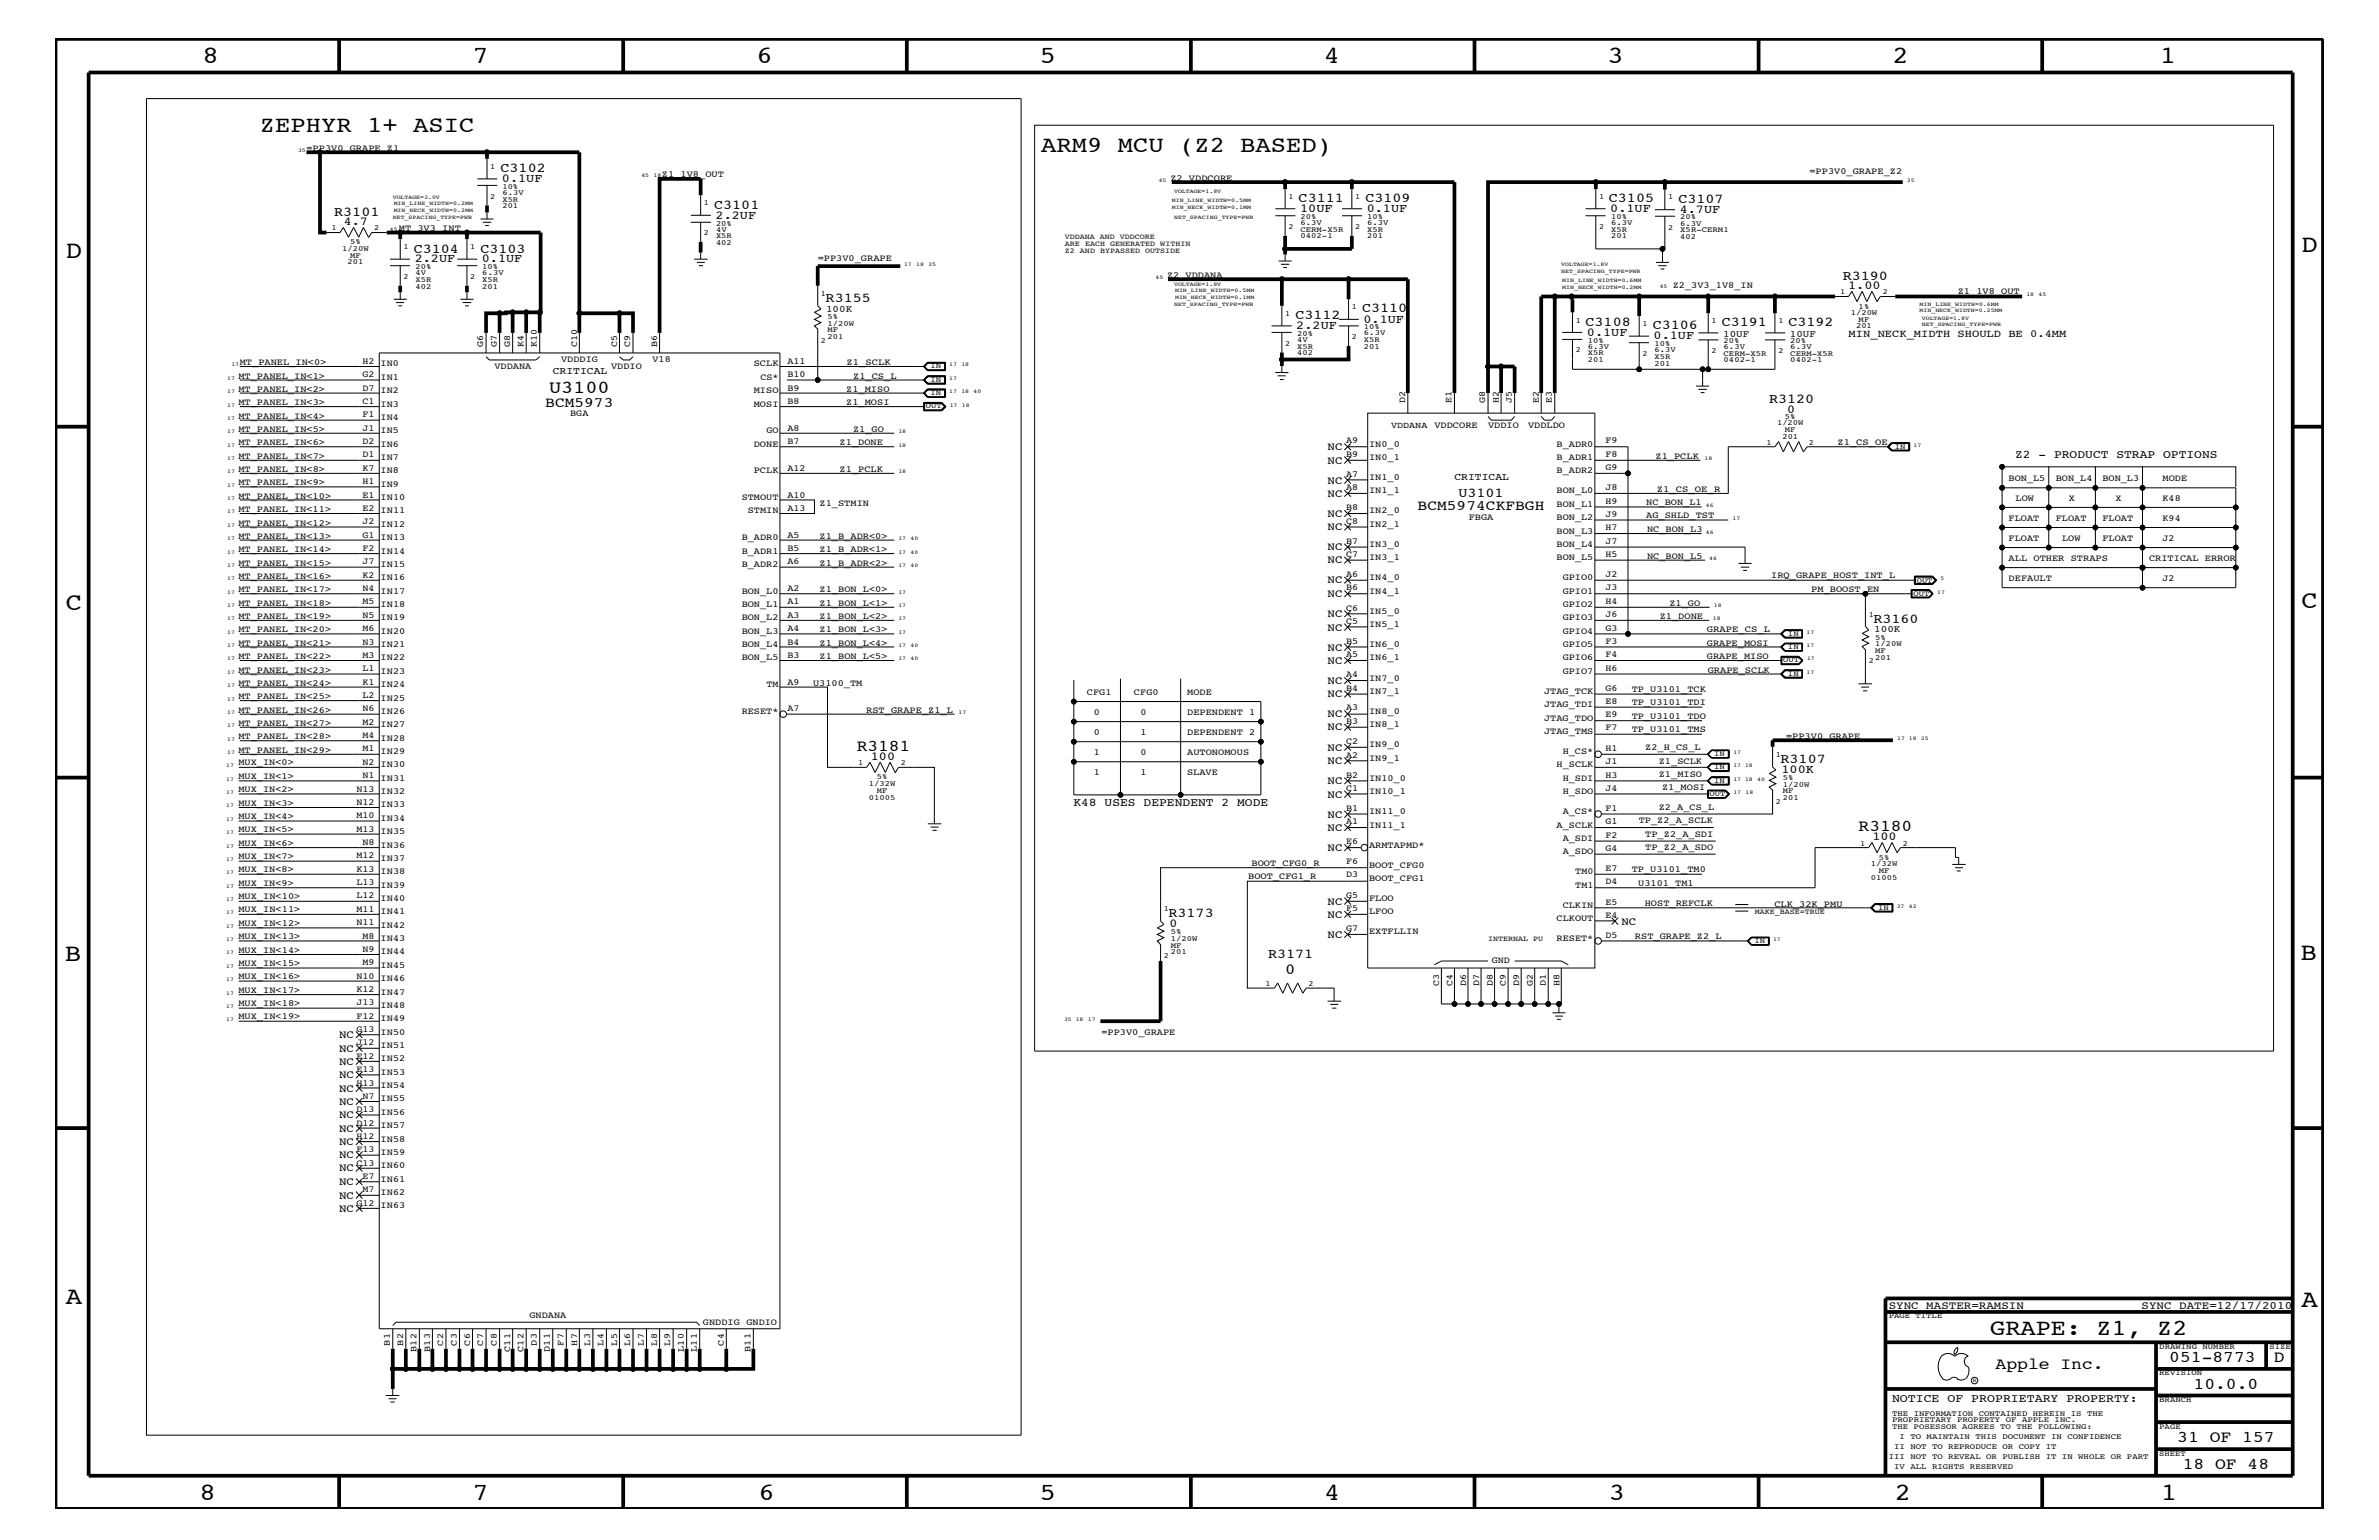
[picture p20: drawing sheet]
<svg xmlns="http://www.w3.org/2000/svg" width="432mm" height="279mm" viewBox="0 0 432 279" stroke-linecap="round" stroke-linejoin="round" font-family="sans-serif">
<defs><g id="words">
<g font-size="4.5">
<text x="36.7" y="11.5">8</text>
<text x="85.8" y="11.5">7</text>
<text x="137.3" y="11.5">6</text>
<text x="188.7" y="11.5">5</text>
<text x="240.3" y="11.5">4</text>
<text x="291.8" y="11.5">3</text>
<text x="343.5" y="11.5">2</text>
<text x="392" y="11.5">1</text>
<text x="11.9" y="46.8">D</text>
<text x="417.7" y="45.7">D</text>
<text x="11.9" y="110.6">C</text>
<text x="417.7" y="110.3">C</text>
<text x="11.8" y="174.3">B</text>
<text x="417.6" y="174.2">B</text>
<text x="11.9" y="236.7">A</text>
<text x="417.7" y="237.1">A</text>
<text x="36.2" y="272.1">8</text>
<text x="85.8" y="272.1">7</text>
<text x="137.7" y="272.1">6</text>
<text x="188.7" y="272.1">5</text>
<text x="240.4" y="272.1">4</text>
<text x="292" y="272.1">3</text>
<text x="343.9" y="272.1">2</text>
<text x="392.2" y="272.1">1</text>
</g>
<g font-size="4.1">
<text x="47.2" y="24">ZEPHYR 1+ ASIC</text>
<text x="189" y="27.6">ARM9 MCU (Z2 BASED)</text>
<text x="361.2" y="242.3">GRAPE: Z1, Z2</text>
</g>
<text font-size="3.3" x="99.7" y="71.3">U3100</text>
<g font-size="3">
<text x="155.5" y="136.2">R3181</text>
<text x="337.4" y="150.7">R3180</text>
<text x="362.2" y="248.4">Apple Inc.</text>
<text x="393.7" y="247.1">051-8773</text>
<text x="398.1" y="252">10.0.0</text>
<text x="412.7" y="247.1">D</text>
<text x="395.2" y="261.6">31 OF 157</text>
<text x="396.2" y="266.6">18 OF 48</text>
</g>
<text font-size="2.8" x="233.3" y="176.7">0</text>
<g font-size="2.6">
<text x="99" y="73.8">BCM5973</text>
<text x="257.3" y="92.6">BCM5974CKFBGH</text>
</g>
<g font-size="2.5">
<text x="90.8" y="31.3">C3102</text>
<text x="60.7" y="39.1">R3101</text>
<text x="129.6" y="37.9">C3101</text>
<text x="235.7" y="36.7">C3111</text>
<text x="247.8" y="36.7">C3109</text>
<text x="292" y="36.7">C3105</text>
<text x="304.6" y="36.8">C3107</text>
<text x="75.1" y="45.8">C3104</text>
<text x="87.2" y="45.8">C3103</text>
<text x="334.5" y="50.7">R3190</text>
<text x="149.9" y="54.7">R3155</text>
<text x="235.1" y="57.9">C3112</text>
<text x="247.2" y="56.7">C3110</text>
<text x="287.8" y="59.1">C3108</text>
<text x="300" y="59.7">C3106</text>
<text x="312.5" y="59.2">C3191</text>
<text x="324.6" y="59.2">C3192</text>
<text x="321.1" y="73.2">R3120</text>
<text x="264.7" y="90.1">U3101</text>
<text x="340" y="113">R3160</text>
<text x="323.2" y="138.4">R3107</text>
<text x="212.1" y="166.4">R3173</text>
<text x="230.2" y="173.8">R3171</text>
</g>
<g font-size="2.2">
<text x="91.1" y="33">0.1UF</text>
<text x="62.4" y="40.8">4.7</text>
<text x="129.9" y="39.7">2.2UF</text>
<text x="236" y="38.6">10UF</text>
<text x="248.1" y="38.6">0.1UF</text>
<text x="292.3" y="38.6">0.1UF</text>
<text x="304.9" y="38.6">4.7UF</text>
<text x="75.3" y="47.6">2.2UF</text>
<text x="87.5" y="47.6">0.1UF</text>
<text x="335.4" y="52.4">1.00</text>
<text x="235.3" y="59.7">2.2UF</text>
<text x="247.5" y="58.5">0.1UF</text>
<text x="288" y="61">0.1UF</text>
<text x="300.1" y="61.6">0.1UF</text>
<text x="324.4" y="74.9">0</text>
<text x="158.1" y="137.9">100</text>
<text x="323.3" y="140.2">100K</text>
<text x="339.9" y="152.4">100</text>
<text x="212.3" y="168.2">0</text>
</g>
<g font-size="2.1">
<text x="365.8" y="83.2">Z2 - PRODUCT STRAP OPTIONS</text>
<text x="194.8" y="146.2">K48 USES DEPENDENT 2 MODE</text>
<text x="343.4" y="254.4">NOTICE OF PROPRIETARY PROPERTY:</text>
</g>
<g font-size="2">
<text x="241" y="81.6">NC</text>
<text x="241" y="84.1">NC</text>
<text x="241" y="87.7">NC</text>
<text x="241" y="90.1">NC</text>
<text x="241" y="93.8">NC</text>
<text x="241" y="96.2">NC</text>
<text x="241" y="99.9">NC</text>
<text x="241" y="102.2">NC</text>
<text x="241" y="105.9">NC</text>
<text x="241" y="108.3">NC</text>
<text x="241" y="112">NC</text>
<text x="241" y="114.4">NC</text>
<text x="241" y="118.1">NC</text>
<text x="241" y="120.4">NC</text>
<text x="241" y="124.1">NC</text>
<text x="241" y="126.5">NC</text>
<text x="241" y="130.2">NC</text>
<text x="241" y="132.5">NC</text>
<text x="241" y="136.2">NC</text>
<text x="241" y="138.6">NC</text>
<text x="241" y="142.3">NC</text>
<text x="241" y="144.7">NC</text>
<text x="241" y="148.4">NC</text>
<text x="241" y="150.7">NC</text>
<text x="241" y="154.4">NC</text>
<text x="241" y="164.1">NC</text>
<text x="241" y="166.5">NC</text>
<text x="294.3" y="167.8">NC</text>
<text x="241" y="170.1">NC</text>
<text x="61.6" y="188.3">NC</text>
<text x="61.6" y="190.8">NC</text>
<text x="61.6" y="193.2">NC</text>
<text x="61.6" y="195.6">NC</text>
<text x="61.6" y="198.1">NC</text>
<text x="61.6" y="200.4">NC</text>
<text x="61.6" y="202.9">NC</text>
<text x="61.6" y="205.3">NC</text>
<text x="61.6" y="207.7">NC</text>
<text x="61.6" y="210.2">NC</text>
<text x="61.6" y="212.5">NC</text>
<text x="61.6" y="215">NC</text>
<text x="61.6" y="217.5">NC</text>
<text x="61.6" y="219.8">NC</text>
<text x="342.8" y="237.4">SYNC_MASTER=RAMSIN</text>
<text x="388.7" y="237.4">SYNC_DATE=12/17/2010</text>
</g>
<g font-size="1.9">
<text x="335.5" y="61.1">MIN_NECK_MIDTH SHOULD BE 0.4MM</text>
<text x="100.3" y="67.8">CRITICAL</text>
<text x="264" y="87.1">CRITICAL</text>
</g>
<g font-size="1.8">
<text x="149.9" y="56.6">100K</text>
<text x="312.8" y="61.1">10UF</text>
<text x="324.9" y="61.1">10UF</text>
<text x="340.2" y="114.8">100K</text>
</g>
<g font-size="1.7">
<text x="55.6" y="27.4">=PP3V0_GRAPE_Z1</text>
<text x="120.1" y="32.2">Z1_1V8_OUT</text>
<text x="212.4" y="32.8">Z2_VDDCORE</text>
<text x="328.4" y="31.6">=PP3V0_GRAPE_Z2</text>
<text x="72.4" y="41.9">MT_3V3_INT</text>
<text x="148.4" y="47.4">=PP3V0_GRAPE</text>
<text x="211.8" y="50.4">Z2_VDDANA</text>
<text x="303.6" y="52.2">Z2_3V3_1V8_IN</text>
<text x="355.3" y="53.4">Z1_1V8_OUT</text>
<text x="65.8" y="66">H2</text>
<text x="87.7" y="63" transform="rotate(-90 87.7 63)">G6</text>
<text x="90.2" y="63" transform="rotate(-90 90.2 63)">G7</text>
<text x="92.6" y="63" transform="rotate(-90 92.6 63)">G8</text>
<text x="95" y="63" transform="rotate(-90 95 63)">K4</text>
<text x="97.5" y="63" transform="rotate(-90 97.5 63)">K10</text>
<text x="101.9" y="65.7">VDDDIG</text>
<text x="104.7" y="63" transform="rotate(-90 104.7 63)">C10</text>
<text x="112" y="63" transform="rotate(-90 112 63)">C5</text>
<text x="114.4" y="63" transform="rotate(-90 114.4 63)">C9</text>
<text x="118.4" y="65.7">V18</text>
<text x="119.3" y="63" transform="rotate(-90 119.3 63)">B6</text>
<text x="142.9" y="66">A11</text>
<text x="43.3" y="68.7">MT_PANEL_IN&lt;1&gt;</text>
<text x="43.3" y="71.1">MT_PANEL_IN&lt;2&gt;</text>
<text x="43.5" y="66.2">MT_PANEL_IN&lt;0&gt;</text>
<text x="65.8" y="68.4">G2</text>
<text x="65.8" y="70.9">D7</text>
<text x="69.1" y="66.5">IN0</text>
<text x="69.1" y="68.9">IN1</text>
<text x="69.1" y="71.3">IN2</text>
<text x="89.7" y="67">VDDANA</text>
<text x="110.9" y="67">VDDIO</text>
<text x="136.8" y="71.3">MISO</text>
<text x="136.8" y="66.5">SCLK</text>
<text x="138" y="68.9">CS*</text>
<text x="142.9" y="68.4">B10</text>
<text x="142.9" y="70.9">B9</text>
<text x="153.6" y="71.1">Z1_MISO</text>
<text x="153.7" y="66.2">Z1_SCLK</text>
<text x="154.9" y="68.7">Z1_CS_L</text>
<text x="43.3" y="76">MT_PANEL_IN&lt;4&gt;</text>
<text x="43.3" y="73.5">MT_PANEL_IN&lt;3&gt;</text>
<text x="65.8" y="73.3">C1</text>
<text x="65.8" y="75.7">F1</text>
<text x="69.1" y="73.8">IN3</text>
<text x="69.1" y="76.2">IN4</text>
<text x="103.5" y="75.6">BGA</text>
<text x="136.8" y="73.8">MOSI</text>
<text x="142.9" y="73.3">B8</text>
<text x="153.6" y="73.5">Z1_MOSI</text>
<text x="255" y="73.2" transform="rotate(-90 255 73.2)">D2</text>
<text x="260.3" y="77.7">VDDCORE</text>
<text x="263.5" y="73.2" transform="rotate(-90 263.5 73.2)">E1</text>
<text x="269.6" y="73.2" transform="rotate(-90 269.6 73.2)">G8</text>
<text x="270.1" y="77.7">VDDIO</text>
<text x="272" y="73.2" transform="rotate(-90 272 73.2)">H2</text>
<text x="274.4" y="73.2" transform="rotate(-90 274.4 73.2)">J5</text>
<text x="277.4" y="77.7">VDDLDO</text>
<text x="279.3" y="73.2" transform="rotate(-90 279.3 73.2)">E2</text>
<text x="281.7" y="73.2" transform="rotate(-90 281.7 73.2)">E3</text>
<text x="43.3" y="83.3">MT_PANEL_IN&lt;7&gt;</text>
<text x="43.3" y="80.8">MT_PANEL_IN&lt;6&gt;</text>
<text x="43.3" y="78.3">MT_PANEL_IN&lt;5&gt;</text>
<text x="65.8" y="78.2">J1</text>
<text x="65.8" y="80.5">D2</text>
<text x="65.8" y="83">D1</text>
<text x="69.1" y="78.6">IN5</text>
<text x="69.1" y="81.1">IN6</text>
<text x="69.1" y="83.5">IN7</text>
<text x="136.8" y="81.1">DONE</text>
<text x="139.1" y="78.6">GO</text>
<text x="142.9" y="80.5">B7</text>
<text x="142.9" y="78.2">A8</text>
<text x="152.4" y="80.8">Z1_DONE</text>
<text x="154.9" y="78.3">Z1_GO</text>
<text x="244.3" y="80.5">A9</text>
<text x="244.3" y="82.8">B9</text>
<text x="248.5" y="83.5">IN0_1</text>
<text x="248.5" y="81.1">IN0_0</text>
<text x="282.5" y="83.5">B_ADR1</text>
<text x="282.5" y="81.1">B_ADR0</text>
<text x="291.4" y="80.5">F9</text>
<text x="291.4" y="82.8">F8</text>
<text x="300.5" y="83.3">Z1_PCLK</text>
<text x="333.5" y="80.8">Z1_CS_OE</text>
<text x="43.3" y="88.1">MT_PANEL_IN&lt;9&gt;</text>
<text x="43.3" y="85.6">MT_PANEL_IN&lt;8&gt;</text>
<text x="65.8" y="85.4">K7</text>
<text x="65.8" y="87.8">H1</text>
<text x="69.1" y="85.9">IN8</text>
<text x="69.1" y="88.3">IN9</text>
<text x="136.8" y="85.9">PCLK</text>
<text x="142.9" y="85.4">A12</text>
<text x="152.4" y="85.6">Z1_PCLK</text>
<text x="244.3" y="86.5">A7</text>
<text x="244.3" y="88.9">A8</text>
<text x="248.5" y="89.5">IN1_1</text>
<text x="248.5" y="87.1">IN1_0</text>
<text x="282.5" y="89.5">BON_L0</text>
<text x="282.5" y="85.9">B_ADR2</text>
<text x="291.4" y="85.3">G9</text>
<text x="291.4" y="88.9">J8</text>
<text x="300.7" y="89.3">Z1_CS_OE_R</text>
<text x="364.6" y="87.2">BON_L5</text>
<text x="373.1" y="87.2">BON_L4</text>
<text x="381.6" y="87.2">BON_L3</text>
<text x="392.5" y="87.2">MODE</text>
<text x="43.3" y="95.4">MT_PANEL_IN&lt;12&gt;</text>
<text x="43.3" y="92.9">MT_PANEL_IN&lt;11&gt;</text>
<text x="43.3" y="90.5">MT_PANEL_IN&lt;10&gt;</text>
<text x="65.8" y="90.3">E1</text>
<text x="65.8" y="92.7">E2</text>
<text x="65.8" y="95.1">J2</text>
<text x="69.1" y="90.7">IN10</text>
<text x="69.1" y="93.2">IN11</text>
<text x="69.1" y="95.6">IN12</text>
<text x="134.6" y="90.7">STMOUT</text>
<text x="135.7" y="93.2">STMIN</text>
<text x="142.9" y="92.7">A13</text>
<text x="142.9" y="90.3">A10</text>
<text x="148.8" y="91.7">Z1_STMIN</text>
<text x="244.3" y="92.6">B8</text>
<text x="244.3" y="95">C8</text>
<text x="248.5" y="95.6">IN2_1</text>
<text x="248.5" y="93.2">IN2_0</text>
<text x="266.6" y="94.3">FBGA</text>
<text x="282.5" y="94.3">BON_L2</text>
<text x="282.5" y="92">BON_L1</text>
<text x="291.4" y="91.4">H9</text>
<text x="291.4" y="93.8">J9</text>
<text x="298.8" y="91.6">NC_BON_L1</text>
<text x="298.8" y="94">AG_SHLD_TST</text>
<text x="364.6" y="94.5">FLOAT</text>
<text x="365.8" y="90.9">LOW</text>
<text x="373.1" y="94.5">FLOAT</text>
<text x="375.5" y="90.9">X</text>
<text x="381.6" y="94.5">FLOAT</text>
<text x="384" y="90.9">X</text>
<text x="392.5" y="94.5">K94</text>
<text x="392.5" y="90.9">K48</text>
<text x="43.3" y="100.2">MT_PANEL_IN&lt;14&gt;</text>
<text x="43.3" y="97.7">MT_PANEL_IN&lt;13&gt;</text>
<text x="65.8" y="97.6">G1</text>
<text x="65.8" y="99.9">F2</text>
<text x="69.1" y="98">IN13</text>
<text x="69.1" y="100.4">IN14</text>
<text x="134.6" y="98">B_ADR0</text>
<text x="134.6" y="100.4">B_ADR1</text>
<text x="142.9" y="97.6">A5</text>
<text x="142.9" y="99.9">B5</text>
<text x="148.8" y="100.2">Z1_B_ADR&lt;1&gt;</text>
<text x="148.8" y="97.7">Z1_B_ADR&lt;0&gt;</text>
<text x="244.3" y="98.7">B7</text>
<text x="244.3" y="101">C7</text>
<text x="248.5" y="101.6">IN3_1</text>
<text x="248.5" y="99.3">IN3_0</text>
<text x="282.5" y="101.6">BON_L5</text>
<text x="282.5" y="99.3">BON_L4</text>
<text x="282.5" y="96.8">BON_L3</text>
<text x="291.4" y="96.2">H7</text>
<text x="291.4" y="98.7">J7</text>
<text x="291.4" y="101">H5</text>
<text x="299" y="101.4">NC_BON_L5</text>
<text x="299" y="96.5">NC_BON_L3</text>
<text x="364.6" y="101.8">ALL OTHER STRAPS</text>
<text x="364.6" y="98.2">FLOAT</text>
<text x="374.3" y="98.2">LOW</text>
<text x="381.6" y="98.2">FLOAT</text>
<text x="390.1" y="101.8">CRITICAL ERROR</text>
<text x="392.5" y="98.2">J2</text>
<text x="43.3" y="107.5">MT_PANEL_IN&lt;17&gt;</text>
<text x="43.3" y="105">MT_PANEL_IN&lt;16&gt;</text>
<text x="43.3" y="102.6">MT_PANEL_IN&lt;15&gt;</text>
<text x="65.8" y="102.4">J7</text>
<text x="65.8" y="104.8">K2</text>
<text x="65.8" y="107.2">N4</text>
<text x="69.1" y="102.9">IN15</text>
<text x="69.1" y="105.3">IN16</text>
<text x="69.1" y="107.7">IN17</text>
<text x="134.6" y="107.7">BON_L0</text>
<text x="134.6" y="102.9">B_ADR2</text>
<text x="142.9" y="102.4">A6</text>
<text x="142.9" y="107.2">A2</text>
<text x="148.8" y="102.6">Z1_B_ADR&lt;2&gt;</text>
<text x="148.8" y="107.5">Z1_BON_L&lt;0&gt;</text>
<text x="244.3" y="104.7">A6</text>
<text x="244.3" y="107.1">B6</text>
<text x="248.5" y="107.7">IN4_1</text>
<text x="248.5" y="105.3">IN4_0</text>
<text x="283.6" y="107.7">GPIO1</text>
<text x="283.6" y="105.3">GPIO0</text>
<text x="291.4" y="104.7">J2</text>
<text x="291.4" y="107.1">J3</text>
<text x="321.5" y="104.9">IRQ_GRAPE_HOST_INT_L</text>
<text x="328.8" y="107.4">PM_BOOST_EN</text>
<text x="364.6" y="105.4">DEFAULT</text>
<text x="392.5" y="105.4">J2</text>
<text x="43.3" y="112.3">MT_PANEL_IN&lt;19&gt;</text>
<text x="43.3" y="109.9">MT_PANEL_IN&lt;18&gt;</text>
<text x="65.8" y="109.7">M5</text>
<text x="65.8" y="112">N5</text>
<text x="69.1" y="110.2">IN18</text>
<text x="69.1" y="112.6">IN19</text>
<text x="134.6" y="110.2">BON_L1</text>
<text x="134.6" y="112.6">BON_L2</text>
<text x="142.9" y="109.7">A1</text>
<text x="142.9" y="112">A3</text>
<text x="148.8" y="112.3">Z1_BON_L&lt;2&gt;</text>
<text x="148.8" y="109.9">Z1_BON_L&lt;1&gt;</text>
<text x="244.3" y="110.8">C6</text>
<text x="244.3" y="113.1">C5</text>
<text x="248.5" y="113.7">IN5_1</text>
<text x="248.5" y="111.4">IN5_0</text>
<text x="283.6" y="110.2">GPIO2</text>
<text x="283.6" y="112.6">GPIO3</text>
<text x="291.4" y="109.5">H4</text>
<text x="291.4" y="112">J6</text>
<text x="301.2" y="112.3">Z1_DONE</text>
<text x="303" y="109.9">Z1_GO</text>
<text x="43.3" y="119.6">MT_PANEL_IN&lt;22&gt;</text>
<text x="43.3" y="117.2">MT_PANEL_IN&lt;21&gt;</text>
<text x="43.3" y="114.8">MT_PANEL_IN&lt;20&gt;</text>
<text x="65.8" y="114.5">M6</text>
<text x="65.8" y="117">N3</text>
<text x="65.8" y="119.3">M3</text>
<text x="69.1" y="115">IN20</text>
<text x="69.1" y="117.4">IN21</text>
<text x="69.1" y="119.8">IN22</text>
<text x="134.6" y="115">BON_L3</text>
<text x="134.6" y="117.4">BON_L4</text>
<text x="134.6" y="119.8">BON_L5</text>
<text x="142.9" y="114.5">A4</text>
<text x="142.9" y="117">B4</text>
<text x="142.9" y="119.3">B3</text>
<text x="148.8" y="119.6">Z1_BON_L&lt;5&gt;</text>
<text x="148.8" y="117.2">Z1_BON_L&lt;4&gt;</text>
<text x="148.8" y="114.8">Z1_BON_L&lt;3&gt;</text>
<text x="244.3" y="116.8">B5</text>
<text x="244.3" y="119.2">A5</text>
<text x="248.5" y="119.8">IN6_1</text>
<text x="248.5" y="117.4">IN6_0</text>
<text x="283.6" y="119.8">GPIO6</text>
<text x="283.6" y="117.4">GPIO5</text>
<text x="283.6" y="115">GPIO4</text>
<text x="291.4" y="114.4">G3</text>
<text x="291.4" y="116.8">F3</text>
<text x="291.4" y="119.2">F4</text>
<text x="309.8" y="114.8">GRAPE_CS_L</text>
<text x="309.8" y="117.2">GRAPE_MOSI</text>
<text x="309.8" y="119.6">GRAPE_MISO</text>
<text x="43.3" y="124.4">MT_PANEL_IN&lt;24&gt;</text>
<text x="43.3" y="122">MT_PANEL_IN&lt;23&gt;</text>
<text x="65.8" y="121.8">L1</text>
<text x="65.8" y="124.2">K1</text>
<text x="69.1" y="122.3">IN23</text>
<text x="69.1" y="124.7">IN24</text>
<text x="139.1" y="124.7">TM</text>
<text x="142.9" y="124.2">A9</text>
<text x="147.6" y="124.4">U3100_TM</text>
<text x="244.3" y="122.9">A4</text>
<text x="244.3" y="125.3">B4</text>
<text x="248.5" y="125.9">IN7_1</text>
<text x="248.5" y="123.5">IN7_0</text>
<text x="280.2" y="125.9">JTAG_TCK</text>
<text x="283.6" y="122.3">GPIO7</text>
<text x="291.4" y="121.7">H6</text>
<text x="291.4" y="125.3">G6</text>
<text x="296.2" y="125.5">TP_U3101_TCK</text>
<text x="310" y="122">GRAPE_SCLK</text>
<text x="43.3" y="129.3">MT_PANEL_IN&lt;26&gt;</text>
<text x="43.3" y="131.7">MT_PANEL_IN&lt;27&gt;</text>
<text x="43.3" y="126.9">MT_PANEL_IN&lt;25&gt;</text>
<text x="65.8" y="126.6">L2</text>
<text x="65.8" y="129.1">N6</text>
<text x="65.8" y="131.5">M2</text>
<text x="69.1" y="127.1">IN25</text>
<text x="69.1" y="131.9">IN27</text>
<text x="69.1" y="129.6">IN26</text>
<text x="134.6" y="129.6">RESET*</text>
<text x="142.9" y="129.1">A7</text>
<text x="157.2" y="129.3">RST_GRAPE_Z1_L</text>
<text x="197.3" y="126">CFG1</text>
<text x="198.5" y="129.7">0</text>
<text x="205.8" y="126">CFG0</text>
<text x="207" y="129.7">0</text>
<text x="215.5" y="126">MODE</text>
<text x="215.5" y="129.7">DEPENDENT 1</text>
<text x="244.3" y="128.9">A3</text>
<text x="244.3" y="131.3">B3</text>
<text x="248.5" y="131.9">IN8_1</text>
<text x="248.5" y="129.6">IN8_0</text>
<text x="280.2" y="130.8">JTAG_TDO</text>
<text x="280.2" y="128.3">JTAG_TDI</text>
<text x="291.4" y="127.7">E8</text>
<text x="291.4" y="130.2">E9</text>
<text x="296.2" y="130.4">TP_U3101_TDO</text>
<text x="296.2" y="128">TP_U3101_TDI</text>
<text x="43.3" y="136.6">MT_PANEL_IN&lt;29&gt;</text>
<text x="43.3" y="134.1">MT_PANEL_IN&lt;28&gt;</text>
<text x="65.8" y="133.9">M4</text>
<text x="65.8" y="136.3">M1</text>
<text x="69.1" y="134.4">IN28</text>
<text x="69.1" y="136.8">IN29</text>
<text x="198.5" y="136.9">1</text>
<text x="198.5" y="133.3">0</text>
<text x="207" y="136.9">0</text>
<text x="207" y="133.3">1</text>
<text x="215.5" y="136.9">AUTONOMOUS</text>
<text x="215.5" y="133.3">DEPENDENT 2</text>
<text x="244.3" y="135">C2</text>
<text x="244.3" y="137.4">A2</text>
<text x="248.5" y="135.6">IN9_0</text>
<text x="280.2" y="133.2">JTAG_TMS</text>
<text x="283.6" y="136.8">H_CS*</text>
<text x="291.4" y="136.2">H1</text>
<text x="291.4" y="132.5">F7</text>
<text x="296.2" y="132.8">TP_U3101_TMS</text>
<text x="298.6" y="136.1">Z2_H_CS_L</text>
<text x="324.2" y="134.1">=PP3V0_GRAPE</text>
<text x="43.3" y="143.7">MUX_IN&lt;2&gt;</text>
<text x="43.3" y="141.3">MUX_IN&lt;1&gt;</text>
<text x="43.3" y="138.9">MUX_IN&lt;0&gt;</text>
<text x="64.7" y="143.6">N13</text>
<text x="65.8" y="138.7">N2</text>
<text x="65.8" y="141.2">N1</text>
<text x="69.1" y="139.2">IN30</text>
<text x="69.1" y="141.7">IN31</text>
<text x="198.5" y="140.6">1</text>
<text x="207" y="140.6">1</text>
<text x="215.5" y="140.6">SLAVE</text>
<text x="244.3" y="141.1">B2</text>
<text x="244.3" y="143.5">C1</text>
<text x="248.5" y="138">IN9_1</text>
<text x="248.5" y="141.7">IN10_0</text>
<text x="282.5" y="139.2">H_SCLK</text>
<text x="283.6" y="141.7">H_SDI</text>
<text x="291.4" y="138.6">J1</text>
<text x="291.4" y="141.1">H3</text>
<text x="291.4" y="143.5">J4</text>
<text x="301.1" y="140.9">Z1_MISO</text>
<text x="301.1" y="138.5">Z1_SCLK</text>
<text x="301.7" y="143.4">Z1_MOSI</text>
<text x="43.3" y="148.6">MUX_IN&lt;4&gt;</text>
<text x="43.3" y="146.2">MUX_IN&lt;3&gt;</text>
<text x="64.7" y="146">N12</text>
<text x="64.7" y="148.4">M10</text>
<text x="69.1" y="144">IN32</text>
<text x="69.1" y="146.5">IN33</text>
<text x="69.1" y="149">IN34</text>
<text x="244.3" y="147.1">B1</text>
<text x="244.3" y="149.5">A1</text>
<text x="248.5" y="147.7">IN11_0</text>
<text x="248.5" y="144">IN10_1</text>
<text x="283.6" y="144">H_SDO</text>
<text x="283.6" y="147.7">A_CS*</text>
<text x="291.4" y="147.1">F1</text>
<text x="291.4" y="149.5">G1</text>
<text x="297.4" y="149.4">TP_Z2_A_SCLK</text>
<text x="301.1" y="147">Z2_A_CS_L</text>
<text x="43.3" y="155.9">MUX_IN&lt;7&gt;</text>
<text x="43.3" y="153.4">MUX_IN&lt;6&gt;</text>
<text x="43.3" y="151">MUX_IN&lt;5&gt;</text>
<text x="64.7" y="150.9">M13</text>
<text x="64.7" y="155.7">M12</text>
<text x="65.8" y="153.3">N8</text>
<text x="69.1" y="151.3">IN35</text>
<text x="69.1" y="153.8">IN36</text>
<text x="244.3" y="153.2">E6</text>
<text x="248.5" y="150.1">IN11_1</text>
<text x="248.5" y="153.8">ARMTAPMD*</text>
<text x="282.5" y="150.1">A_SCLK</text>
<text x="283.6" y="152.6">A_SDI</text>
<text x="283.6" y="155">A_SDO</text>
<text x="291.4" y="152">F2</text>
<text x="291.4" y="154.4">G4</text>
<text x="298.6" y="151.8">TP_Z2_A_SDI</text>
<text x="298.6" y="154.3">TP_Z2_A_SDO</text>
<text x="43.3" y="160.7">MUX_IN&lt;9&gt;</text>
<text x="43.3" y="158.3">MUX_IN&lt;8&gt;</text>
<text x="64.7" y="158.2">K13</text>
<text x="64.7" y="160.6">L13</text>
<text x="69.1" y="156.2">IN37</text>
<text x="69.1" y="158.6">IN38</text>
<text x="69.1" y="161.1">IN39</text>
<text x="226.6" y="159.5">BOOT_CFG1_R</text>
<text x="227.2" y="157.2">BOOT_CFG0_R</text>
<text x="244.3" y="156.8">F6</text>
<text x="244.3" y="159.2">D3</text>
<text x="248.5" y="159.9">BOOT_CFG1</text>
<text x="248.5" y="157.4">BOOT_CFG0</text>
<text x="285.9" y="158.6">TM0</text>
<text x="285.9" y="161.1">TM1</text>
<text x="291.4" y="158">E7</text>
<text x="291.4" y="160.5">D4</text>
<text x="296.2" y="158.3">TP_U3101_TM0</text>
<text x="297.3" y="160.7">U3101_TM1</text>
<text x="43.3" y="165.6">MUX_IN&lt;11&gt;</text>
<text x="43.3" y="163.2">MUX_IN&lt;10&gt;</text>
<text x="64.7" y="163">L12</text>
<text x="64.7" y="165.4">M11</text>
<text x="64.7" y="167.8">N11</text>
<text x="69.1" y="163.5">IN40</text>
<text x="69.1" y="165.9">IN41</text>
<text x="244.3" y="162.8">G5</text>
<text x="244.3" y="165.3">F5</text>
<text x="248.5" y="165.9">LFOO</text>
<text x="248.5" y="163.5">FLOO</text>
<text x="282.5" y="167.1">CLKOUT</text>
<text x="283.6" y="164.7">CLKIN</text>
<text x="291.4" y="164.1">E5</text>
<text x="291.4" y="166.5">E4</text>
<text x="298.5" y="164.4">HOST_REFCLK</text>
<text x="322.1" y="164.5">CLK_32K_PMU</text>
<text x="43.3" y="172.8">MUX_IN&lt;14&gt;</text>
<text x="43.3" y="170.4">MUX_IN&lt;13&gt;</text>
<text x="43.3" y="168">MUX_IN&lt;12&gt;</text>
<text x="65.8" y="170.3">M8</text>
<text x="65.8" y="172.7">N9</text>
<text x="69.1" y="168.3">IN42</text>
<text x="69.1" y="170.7">IN43</text>
<text x="69.1" y="173.2">IN44</text>
<text x="244.3" y="168.9">G7</text>
<text x="248.5" y="169.5">EXTFLLIN</text>
<text x="282.5" y="170.7">RESET*</text>
<text x="291.4" y="170.1">D5</text>
<text x="296.8" y="170.4">RST_GRAPE_Z2_L</text>
<text x="43.3" y="177.7">MUX_IN&lt;16&gt;</text>
<text x="43.3" y="175.3">MUX_IN&lt;15&gt;</text>
<text x="64.7" y="177.6">N10</text>
<text x="64.7" y="179.9">K12</text>
<text x="65.8" y="175.1">M9</text>
<text x="69.1" y="175.6">IN45</text>
<text x="69.1" y="178">IN46</text>
<text x="261.2" y="178.9" transform="rotate(-90 261.2 178.9)">C3</text>
<text x="263.7" y="178.9" transform="rotate(-90 263.7 178.9)">C4</text>
<text x="266.1" y="178.9" transform="rotate(-90 266.1 178.9)">D6</text>
<text x="268.5" y="178.9" transform="rotate(-90 268.5 178.9)">D7</text>
<text x="270.8" y="174.8">GND</text>
<text x="270.9" y="178.9" transform="rotate(-90 270.9 178.9)">D8</text>
<text x="273.3" y="178.9" transform="rotate(-90 273.3 178.9)">C9</text>
<text x="275.8" y="178.9" transform="rotate(-90 275.8 178.9)">D9</text>
<text x="278.2" y="178.9" transform="rotate(-90 278.2 178.9)">G2</text>
<text x="280.6" y="178.9" transform="rotate(-90 280.6 178.9)">D1</text>
<text x="283" y="178.9" transform="rotate(-90 283 178.9)">H8</text>
<text x="43.3" y="184.9">MUX_IN&lt;19&gt;</text>
<text x="43.3" y="182.6">MUX_IN&lt;18&gt;</text>
<text x="43.3" y="180.1">MUX_IN&lt;17&gt;</text>
<text x="64.7" y="182.4">J13</text>
<text x="64.7" y="184.9">F12</text>
<text x="69.1" y="180.5">IN47</text>
<text x="69.1" y="182.9">IN48</text>
<text x="69.1" y="185.3">IN49</text>
<text x="64.7" y="187.2">G13</text>
<text x="64.7" y="189.7">J12</text>
<text x="69.1" y="190.2">IN51</text>
<text x="69.1" y="187.7">IN50</text>
<text x="199.9" y="187.7">=PP3V0_GRAPE</text>
<text x="64.7" y="192.1">E12</text>
<text x="64.7" y="194.5">E13</text>
<text x="64.7" y="197">H13</text>
<text x="69.1" y="192.6">IN52</text>
<text x="69.1" y="195">IN53</text>
<text x="69.1" y="197.4">IN54</text>
<text x="64.7" y="201.8">D13</text>
<text x="65.8" y="199.3">N7</text>
<text x="69.1" y="199.8">IN55</text>
<text x="69.1" y="202.3">IN56</text>
<text x="64.7" y="204.2">D12</text>
<text x="64.7" y="206.6">H12</text>
<text x="64.7" y="209.1">F13</text>
<text x="69.1" y="204.7">IN57</text>
<text x="69.1" y="207.1">IN58</text>
<text x="69.1" y="209.6">IN59</text>
<text x="64.7" y="211.5">C13</text>
<text x="65.8" y="213.9">E7</text>
<text x="69.1" y="211.9">IN60</text>
<text x="69.1" y="214.4">IN61</text>
<text x="64.7" y="218.7">G12</text>
<text x="65.8" y="216.4">M7</text>
<text x="69.1" y="216.9">IN62</text>
<text x="69.1" y="219.2">IN63</text>
<text x="96.1" y="239.1">GNDANA</text>
<text x="70.8" y="244.1" transform="rotate(-90 70.8 244.1)">B1</text>
<text x="73.2" y="244.1" transform="rotate(-90 73.2 244.1)">B2</text>
<text x="75.6" y="245.2" transform="rotate(-90 75.6 245.2)">B12</text>
<text x="78.1" y="245.2" transform="rotate(-90 78.1 245.2)">B13</text>
<text x="80.4" y="244.1" transform="rotate(-90 80.4 244.1)">C2</text>
<text x="82.9" y="244.1" transform="rotate(-90 82.9 244.1)">C3</text>
<text x="85.3" y="244.1" transform="rotate(-90 85.3 244.1)">C6</text>
<text x="87.7" y="244.1" transform="rotate(-90 87.7 244.1)">C7</text>
<text x="90.2" y="244.1" transform="rotate(-90 90.2 244.1)">C8</text>
<text x="92.6" y="245.2" transform="rotate(-90 92.6 245.2)">C11</text>
<text x="95" y="245.2" transform="rotate(-90 95 245.2)">C12</text>
<text x="97.5" y="244.1" transform="rotate(-90 97.5 244.1)">D3</text>
<text x="99.8" y="245.2" transform="rotate(-90 99.8 245.2)">D11</text>
<text x="102.3" y="244.1" transform="rotate(-90 102.3 244.1)">F7</text>
<text x="104.7" y="244.1" transform="rotate(-90 104.7 244.1)">H7</text>
<text x="107.1" y="244.1" transform="rotate(-90 107.1 244.1)">L3</text>
<text x="109.6" y="244.1" transform="rotate(-90 109.6 244.1)">L4</text>
<text x="112" y="244.1" transform="rotate(-90 112 244.1)">L5</text>
<text x="114.4" y="244.1" transform="rotate(-90 114.4 244.1)">L6</text>
<text x="116.8" y="244.1" transform="rotate(-90 116.8 244.1)">L7</text>
<text x="119.3" y="244.1" transform="rotate(-90 119.3 244.1)">L8</text>
<text x="121.7" y="244.1" transform="rotate(-90 121.7 244.1)">L9</text>
<text x="124.1" y="245.2" transform="rotate(-90 124.1 245.2)">L10</text>
<text x="126.5" y="245.2" transform="rotate(-90 126.5 245.2)">L11</text>
<text x="127.6" y="240.3">GNDDIG GNDIO</text>
<text x="131.4" y="244.1" transform="rotate(-90 131.4 244.1)">C4</text>
<text x="136.2" y="245.2" transform="rotate(-90 136.2 245.2)">B11</text>
</g>
<text font-size="1.6" x="252.5" y="77.7">VDDANA</text>
<g font-size="1.4">
<text x="89" y="30.7">1</text>
<text x="91.2" y="34.3">10%</text>
<text x="91.2" y="35.3">6.3V</text>
<text x="60.2" y="41.8">1</text>
<text x="67.9" y="41.8">2</text>
<text x="89" y="36.1">2</text>
<text x="91.2" y="37.8">201</text>
<text x="91.2" y="36.6">X5R</text>
<text x="127.8" y="37.3">1</text>
<text x="130" y="40.9">20%</text>
<text x="233.8" y="36.1">1</text>
<text x="233.8" y="41.5">2</text>
<text x="236.1" y="40.8">6.3V</text>
<text x="236.1" y="39.7">20%</text>
<text x="246" y="36.1">1</text>
<text x="246" y="41.5">2</text>
<text x="248.2" y="39.7">10%</text>
<text x="248.2" y="40.8">6.3V</text>
<text x="290.2" y="36.1">1</text>
<text x="290.2" y="41.5">2</text>
<text x="292.4" y="39.7">10%</text>
<text x="292.4" y="40.8">6.3V</text>
<text x="302.8" y="36.2">1</text>
<text x="302.8" y="41.7">2</text>
<text x="305" y="40.9">6.3V</text>
<text x="305" y="39.8">20%</text>
<text x="62.1" y="45.6">1/20W</text>
<text x="63.1" y="47.9">201</text>
<text x="63.5" y="44.3">5%</text>
<text x="63.5" y="46.8">MF</text>
<text x="73.2" y="45.2">1</text>
<text x="85.3" y="45.2">1</text>
<text x="127.8" y="42.7">2</text>
<text x="130" y="42">4V</text>
<text x="130" y="43.2">X5R</text>
<text x="130" y="44.4">402</text>
<text x="193.3" y="45.8">Z2 AND BYPASSED OUTSIDE</text>
<text x="193.3" y="44.6">ARE EACH GENERATED WITHIN</text>
<text x="193.3" y="43.4">VDDANA AND VDDCORE</text>
<text x="236.1" y="42">CERM-X5R</text>
<text x="236.1" y="43.2">0402-1</text>
<text x="248.2" y="43.2">201</text>
<text x="248.2" y="42">X5R</text>
<text x="292.4" y="43.2">201</text>
<text x="292.4" y="42">X5R</text>
<text x="305" y="42.1">X5R-CERM1</text>
<text x="305" y="43.4">402</text>
<text x="73.2" y="50.7">2</text>
<text x="75.4" y="49.9">4V</text>
<text x="75.4" y="51.2">X5R</text>
<text x="75.4" y="52.4">402</text>
<text x="75.4" y="48.8">20%</text>
<text x="85.3" y="50.7">2</text>
<text x="87.5" y="52.4">201</text>
<text x="87.5" y="48.8">10%</text>
<text x="87.5" y="49.9">6.3V</text>
<text x="87.5" y="51.2">X5R</text>
<text x="149" y="53.7">1</text>
<text x="334" y="53.4">1</text>
<text x="341.7" y="53.4">2</text>
<text x="150.2" y="59.1">1/20W</text>
<text x="150.2" y="57.9">5%</text>
<text x="233.3" y="57.3">1</text>
<text x="245.4" y="56.1">1</text>
<text x="247.6" y="59.7">10%</text>
<text x="286" y="58.5">1</text>
<text x="298.1" y="59.1">1</text>
<text x="310.6" y="58.6">1</text>
<text x="322.8" y="58.6">1</text>
<text x="335.9" y="57.2">1/20W</text>
<text x="336.9" y="59.5">201</text>
<text x="337.4" y="58.4">MF</text>
<text x="337.4" y="56">1%</text>
<text x="149" y="62.2">2</text>
<text x="150.2" y="61.6">201</text>
<text x="150.2" y="60.3">MF</text>
<text x="233.3" y="62.8">2</text>
<text x="235.5" y="62">4V</text>
<text x="235.5" y="63.3">X5R</text>
<text x="235.5" y="64.5">402</text>
<text x="235.5" y="61">20%</text>
<text x="245.4" y="61.6">2</text>
<text x="247.6" y="63.3">201</text>
<text x="247.6" y="60.8">6.3V</text>
<text x="247.6" y="62">X5R</text>
<text x="286" y="64">2</text>
<text x="288.2" y="62.2">10%</text>
<text x="288.2" y="65.6">201</text>
<text x="288.2" y="63.3">6.3V</text>
<text x="288.2" y="64.5">X5R</text>
<text x="298.1" y="64.5">2</text>
<text x="300.3" y="62.8">10%</text>
<text x="300.3" y="63.9">6.3V</text>
<text x="300.3" y="65.1">X5R</text>
<text x="310.6" y="64">2</text>
<text x="312.8" y="64.5">CERM-X5R</text>
<text x="312.8" y="65.7">0402-1</text>
<text x="312.8" y="63.4">6.3V</text>
<text x="312.8" y="62.3">20%</text>
<text x="322.8" y="64">2</text>
<text x="325" y="65.7">0402-1</text>
<text x="325" y="63.4">6.3V</text>
<text x="325" y="62.3">20%</text>
<text x="325" y="64.5">CERM-X5R</text>
<text x="168.9" y="71.7">IN</text>
<text x="168.9" y="69.3">IN</text>
<text x="168.9" y="66.8">IN</text>
<text x="300.3" y="66.3">201</text>
<text x="168.1" y="74.1">OUT</text>
<text x="322.5" y="77.2">1/20W</text>
<text x="324" y="76">5%</text>
<text x="320.6" y="80.7">1</text>
<text x="323.5" y="79.6">201</text>
<text x="324" y="78.3">MF</text>
<text x="328.3" y="80.7">2</text>
<text x="343.9" y="81.4">IN</text>
<text x="347.9" y="105.7">OUT</text>
<text x="339.2" y="111.9">1</text>
<text x="347.3" y="108.1">OUT</text>
<text x="324.5" y="115.3">IN</text>
<text x="324.5" y="117.8">IN</text>
<text x="340.4" y="119.7">201</text>
<text x="340.4" y="118.6">MF</text>
<text x="340.4" y="117.3">1/20W</text>
<text x="340.4" y="116.1">5%</text>
<text x="323.7" y="120.2">OUT</text>
<text x="324.5" y="122.6">IN</text>
<text x="339.2" y="120.3">2</text>
<text x="311.1" y="137.2">IN</text>
<text x="322.3" y="137.4">1</text>
<text x="155.8" y="138.9">1</text>
<text x="157.7" y="142.6">1/32W</text>
<text x="159.1" y="141.4">5%</text>
<text x="159.1" y="143.9">MF</text>
<text x="163.5" y="138.9">2</text>
<text x="311.1" y="139.6">IN</text>
<text x="311.1" y="142">IN</text>
<text x="323.6" y="142.8">1/20W</text>
<text x="323.6" y="141.6">5%</text>
<text x="323.6" y="144">MF</text>
<text x="157.7" y="145.1">01005</text>
<text x="310.3" y="144.5">OUT</text>
<text x="322.3" y="145.8">2</text>
<text x="323.6" y="145.2">201</text>
<text x="337.7" y="153.4">1</text>
<text x="341" y="156">5%</text>
<text x="345.4" y="153.4">2</text>
<text x="339.6" y="157.2">1/32W</text>
<text x="339.6" y="159.6">01005</text>
<text x="341" y="158.4">MF</text>
<text x="211.2" y="165.3">1</text>
<text x="318.5" y="165.9">MAKE_BASE=TRUE</text>
<text x="340.9" y="165">IN</text>
<text x="211.2" y="173.8">2</text>
<text x="212.5" y="170.7">1/20W</text>
<text x="212.5" y="173.2">201</text>
<text x="212.5" y="169.5">5%</text>
<text x="212.5" y="172">MF</text>
<text x="270.1" y="170.7">INTERNAL PU</text>
<text x="318.4" y="171.1">IN</text>
<text x="229.7" y="178.8">1</text>
<text x="237.5" y="178.8">2</text>
<text x="342.8" y="239.2">PAGE TITLE</text>
<text x="391.9" y="244.7">DRAWING NUMBER</text>
<text x="411.9" y="244.7">SIZE</text>
<text x="391.9" y="249.5">REVISION</text>
<text x="343.4" y="256.8">THE INFORMATION CONTAINED HEREIN IS THE</text>
<text x="391.9" y="254.4">BRANCH</text>
<text x="343.4" y="258">PROPRIETARY PROPERTY OF APPLE INC.</text>
<text x="343.4" y="259.3">THE POSESSOR AGREES TO THE FOLLOWING:</text>
<text x="343.8" y="262.9">II NOT TO REPRODUCE OR COPY IT</text>
<text x="344.8" y="261.1">I TO MAINTAIN THIS DOCUMENT IN CONFIDENCE</text>
<text x="391.9" y="259.3">PAGE</text>
<text x="342.8" y="264.7">III NOT TO REVEAL OR PUBLISH IT IN WHOLE OR PART</text>
<text x="343.8" y="266.6">IV ALL RIGHTS RESERVED</text>
<text x="391.9" y="264.1">SHEET</text>
</g>
<g font-size="1">
<text x="54.1" y="27.6">35</text>
<text x="116.4" y="32.2">45</text>
<text x="118.6" y="32.2">18</text>
<text x="210.3" y="33">45</text>
<text x="213.1" y="35">VOLTAGE=1.8V</text>
<text x="346.1" y="33">35</text>
<text x="70.8" y="41.9">45</text>
<text x="71.3" y="36.2">VOLTAGE=3.0V</text>
<text x="71.3" y="39.8">NET_SPACING_TYPE=PWR</text>
<text x="71.5" y="38.6">MIN_NECK_WIDTH=0.2MM</text>
<text x="71.5" y="37.3">MIN_LINE_WIDTH=0.2MM</text>
<text x="212.7" y="36.7">MIN_LINE_WIDTH=0.5MM</text>
<text x="212.7" y="37.9">MIN_NECK_WIDTH=0.1MM</text>
<text x="213.1" y="39.8">NET_SPACING_TYPE=PWR</text>
<text x="164.1" y="48.3">17</text>
<text x="166.3" y="48.3">18</text>
<text x="168.5" y="48.3">35</text>
<text x="209.7" y="50.7">45</text>
<text x="213.1" y="51.9">VOLTAGE=1.8V</text>
<text x="213.3" y="53">MIN_LINE_WIDTH=0.5MM</text>
<text x="283.4" y="48.3">VOLTAGE=1.8V</text>
<text x="283.4" y="49.6">NET_SPACING_TYPE=PWR</text>
<text x="283.5" y="52.4">MIN_NECK_WIDTH=0.2MM</text>
<text x="283.5" y="51.3">MIN_LINE_WIDTH=0.6MM</text>
<text x="301.2" y="52.2">45</text>
<text x="367.8" y="53.8">18</text>
<text x="370" y="53.8">45</text>
<text x="213.1" y="55.6">NET_SPACING_TYPE=PWR</text>
<text x="213.3" y="54.3">MIN_NECK_WIDTH=0.1MM</text>
<text x="348.4" y="55.5">MIN_LINE_WIDTH=0.6MM</text>
<text x="348.4" y="56.7">MIN_NECK_WIDTH=0.25MM</text>
<text x="348.8" y="58">VOLTAGE=1.8V</text>
<text x="348.8" y="59.2">NET_SPACING_TYPE=PWR</text>
<text x="41.2" y="68.9">17</text>
<text x="41.2" y="71.3">17</text>
<text x="42" y="66.5">17</text>
<text x="172.3" y="71.3">17</text>
<text x="172.3" y="68.9">17</text>
<text x="172.3" y="66.5">17</text>
<text x="174.5" y="71.3">18</text>
<text x="174.5" y="66.5">18</text>
<text x="176.7" y="71.3">40</text>
<text x="41.2" y="76.2">17</text>
<text x="41.2" y="73.8">17</text>
<text x="172.4" y="73.8">17</text>
<text x="174.6" y="73.8">18</text>
<text x="41.2" y="83.5">17</text>
<text x="41.2" y="81.1">17</text>
<text x="41.2" y="78.6">17</text>
<text x="163.1" y="78.6">18</text>
<text x="163.1" y="81.1">18</text>
<text x="309.4" y="83.5">18</text>
<text x="347.3" y="81.1">17</text>
<text x="41.2" y="88.3">17</text>
<text x="41.2" y="85.9">17</text>
<text x="163.1" y="85.9">18</text>
<text x="41.2" y="95.6">17</text>
<text x="41.2" y="93.2">17</text>
<text x="41.2" y="90.7">17</text>
<text x="309.6" y="92">46</text>
<text x="314.5" y="94.3">17</text>
<text x="41.2" y="100.4">17</text>
<text x="41.2" y="98">17</text>
<text x="163.1" y="100.4">17</text>
<text x="163.1" y="98">17</text>
<text x="165.3" y="100.4">40</text>
<text x="165.3" y="98">40</text>
<text x="309.6" y="96.8">46</text>
<text x="310.2" y="101.6">46</text>
<text x="41.2" y="107.7">17</text>
<text x="41.2" y="105.3">17</text>
<text x="41.2" y="102.9">17</text>
<text x="163.1" y="102.9">17</text>
<text x="163.1" y="107.7">17</text>
<text x="165.3" y="102.9">40</text>
<text x="351.6" y="107.7">17</text>
<text x="352.2" y="105.3">5</text>
<text x="41.2" y="112.6">17</text>
<text x="41.2" y="110.2">17</text>
<text x="163.1" y="112.6">17</text>
<text x="163.1" y="110.2">17</text>
<text x="310.9" y="112.6">18</text>
<text x="311.1" y="110.2">18</text>
<text x="41.2" y="119.8">17</text>
<text x="41.2" y="117.4">17</text>
<text x="41.2" y="115">17</text>
<text x="163.1" y="119.8">17</text>
<text x="163.1" y="117.4">17</text>
<text x="163.1" y="115">17</text>
<text x="165.3" y="119.8">40</text>
<text x="165.3" y="117.4">40</text>
<text x="327.9" y="115">17</text>
<text x="327.9" y="117.4">17</text>
<text x="328" y="119.8">17</text>
<text x="41.2" y="124.7">17</text>
<text x="41.2" y="122.3">17</text>
<text x="327.9" y="122.3">17</text>
<text x="41.2" y="131.9">17</text>
<text x="41.2" y="127.1">17</text>
<text x="41.2" y="129.6">17</text>
<text x="174" y="129.6">17</text>
<text x="41.2" y="136.8">17</text>
<text x="41.2" y="134.4">17</text>
<text x="314.6" y="136.8">17</text>
<text x="344.3" y="134.3">17 18</text>
<text x="348.7" y="134.3">35</text>
<text x="41.1" y="141.7">17</text>
<text x="41.1" y="139.2">17</text>
<text x="314.6" y="139.2">17 18</text>
<text x="314.6" y="141.7">17 18</text>
<text x="318.9" y="141.7">40</text>
<text x="41.1" y="149">17</text>
<text x="41.1" y="146.5">17</text>
<text x="41.1" y="144">17</text>
<text x="314.6" y="144">17</text>
<text x="316.8" y="144">18</text>
<text x="41.1" y="153.8">17</text>
<text x="41.1" y="151.3">17</text>
<text x="41.1" y="161.1">17</text>
<text x="41.1" y="158.6">17</text>
<text x="41.1" y="156.2">17</text>
<text x="41.1" y="165.9">17</text>
<text x="41.1" y="163.5">17</text>
<text x="344.3" y="164.7">37</text>
<text x="346.5" y="164.7">42</text>
<text x="41.1" y="173.2">17</text>
<text x="41.1" y="170.7">17</text>
<text x="41.1" y="168.3">17</text>
<text x="321.8" y="170.7">17</text>
<text x="41.1" y="178">17</text>
<text x="41.1" y="175.6">17</text>
<text x="41.1" y="185.3">17</text>
<text x="41.1" y="182.9">17</text>
<text x="41.1" y="180.5">17</text>
<text x="193.1" y="185.3">35 18</text>
<text x="197.4" y="185.3">17</text>
<text x="358.1" y="250.7">R</text>
</g>
</g></defs>
<g fill="none" stroke="#000" stroke-width=".18">
<path d="M26.6 17.9h158.7v242.5h-158.7zM86.6 33.6h3.7M86.6 32.5h3.7M87.2 39.7h2.4M88.4 28.8v3.7M88.4 33.6v3.7M88.4 38.6v1.1M125.4 39.1h3.6M127.2 35.4v3.7M187.8 22.7h224.9v168h-224.9zM231.5 39.1h3.6M231.5 37.9h3.6"/>
<path d="M233.3 34.3v3.6M233.3 39.1v3.7M243.6 39.1h3.6M243.6 37.9h3.6M245.4 34.3v3.6M245.4 39.1v3.7M287.8 39.1h3.6M287.8 37.9h3.6M289.6 34.3v3.6M289.6 39.1v6.1h12.6M300.4 39.2h3.6M300.4 38h3.6"/>
<path d="M302.2 34.4v3.6M302.2 39.2v6M59.3 42.2h2.4l.6-.9 .9 1.7 1-1.7 .9 1.7 .9-1.7 .9 1.7M70.2 42.2h-2.7l-.6 .9M70.8 47h3.6M70.8 48.2h3.6M71.5 54.3h2.3M71.9 54.9h1.4M72.3 55.5h.7M72.6 43.4v3.6M72.6 48.2v3.6M72.6 53v1.3"/>
<path d="M83 47h3.6M83 48.2h3.6M83.6 54.3h2.3M84 54.9h1.5M84.4 55.5h.7M84.8 43.4v3.6M84.8 48.2v3.6M84.8 53v1.3M87.6 40.3h1.6M88.1 40.9h.6M125.4 40.3h3.6M126 47h2.4"/>
<path d="M126.5 47.6h1.4M126.8 48.2h.8M127.2 40.3v3.6M127.2 45.8v1.2M148.4 51.8v3.7l.6 .6-1.2 .6 1.2 .6-1.2 .6 1.2 .6-1.2 .6 .6 .6v9.2M230.8 59.1h3.6M232.1 47.4h2.3M232.5 47.9h1.5M232.7 55.5v3.6M232.9 48.5h.7M233.3 46.2v1.2M243 59.1h3.6"/>
<path d="M243 57.9h3.6M244.8 54.3v3.6M244.8 59.1v3.7M285.4 56.7v3.6M297.5 57.3v3.7M300.6 47.6h2.3M301 48.2h1.5M301.4 48.8h.7M301.8 45.2v2.4M310 56.8v3.6M322.2 56.8v3.6M333.1 53.8h2.4l.6-.9 1 1.8 .9-1.8 .8 1.8 1-1.8 .9 1.8 .6-.9h2.7"/>
<path d="M43.5 73.8h25.3M43.5 71.3h25.3M43.5 68.9h25.3M43.5 66.5h25.3M43.5 78.6h25.3M43.5 76.2h25.3M68.8 64h72.8v177.1h-72.8zM88.2 60.4v3.6M88.2 64.7l.6 .6h8.5l.7-.6M90.7 60.4v3.6M93 60.4v3.6M95.5 60.4v3.6"/>
<path d="M98 60.4v3.6M105.2 60.4v3.6M112.4 64.7l.7 .6h1.2l.6-.6M112.4 60.4v3.6M114.9 60.4v3.6M119.7 60.4v3.6M141.6 73.8h26.2M141.6 71.3h26.2M141.6 66.5h26.2M141.6 78.6h20.7M142.8 68.9h25M167.6 73h3.3l.8 .8-.8 .7h-3.3z"/>
<path d="M167.6 71.3l.8 .8M167.6 71.3l.8-.7h3.1v1.5M167.6 66.5l.8 .7M167.7 73.1h3.2l.7 .7-.7 .7h-3.2zM167.8 66.5l.6-.6h3.1v1.2h-3.1zM167.8 73.2h3.1l.6 .6-.6 .6h-3.1M167.8 73.1v1.4M168.3 70.6h3.3v1.5h-3.3l-.7-.8zM168.3 65.7h3.3v1.6h-3.3l-.7-.8zM168.3 68.2h3.3v1.5h-3.3l-.7-.8zM168.4 70.7l-.6 .6 .6 .7M168.4 69.5l-.6-.6 .6-.5h3.1v1.1"/>
<path d="M168.4 72h3.1M168.4 65.8h3.1v1.4h-3.1M168.4 70.7l-.7 .6 .7 .7M168.4 70.7h3.1M168.4 69.5h3.1M168.4 68.2l-.8 .7M168.4 65.8l-.8 .7M168.4 65.8l-.7 .7 .7 .7M170.9 73.1l.6 .7-.6 .7M171.5 70.7v1.3M171.5 68.2v1.4h-3.1l-.8-.7M171.5 68.3h-3.1l-.7 .6 .7 .6"/>
<path d="M230.8 60.3h3.6M231.5 67.6h2.3M231.9 68.2h1.4M232.3 68.9h.7M232.7 60.3v3.7M232.7 66.4v1.2M248.2 75h41.3v100.6h-41.3zM255.5 71.3v3.7M264 71.3v3.7M270.1 75.6l.6 .6h3.6l.6-.6M270.1 71.3v3.7M272.5 71.3v3.7"/>
<path d="M274.9 71.3v3.7M279.7 75.6l.6 .6h1.3l.6-.6M279.7 71.3v3.7M282.2 71.3v3.7M283.5 61.6h3.7M283.5 60.3h3.7M285.4 61.6v5.4h12.1M295.7 62.2h3.6M295.7 61h3.6M297.5 62.2v4.8M307.8 70h2.4M308.3 61.7h3.6"/>
<path d="M308.3 60.4h3.6M308.3 70.6h1.5M308.7 71.2h.7M309 67v3M310 61.7v5.3h-12.5M320.4 61.7h3.6M320.4 60.4h3.6M322.2 61.7v5.3h-12.2M43.5 81.1h25.3M43.5 98h25.3M43.5 85.9h25.3M43.5 93.2h25.3"/>
<path d="M43.5 90.7h25.3M43.5 95.6h25.3M43.5 88.3h25.3M43.5 83.5h25.3M141.6 90.7h6.2v2.5h-6.2M141.6 81.1h20.7M141.6 98h20.7M141.6 85.9h20.7M244 80.5l1.2 1.1M244 82.8l1.2 1.3M244 86.5l1.2 1.2M244 88.9l1.2 1.2"/>
<path d="M244 92.6l1.2 1.2M244 95l1.2 1.2M244 98.7l1.2 1.2M244.6 81.1h3.6M244.6 93.2h3.6M244.6 95.6h3.6M244.6 83.5h3.6M244.6 99.3h3.6M244.6 89.5h3.6M244.6 87.1h3.6M245.2 80.5l-1.2 1.1M245.2 82.8l-1.2 1.3"/>
<path d="M245.2 86.5l-1.2 1.2M245.2 88.9l-1.2 1.2M245.2 92.6l-1.2 1.2M245.2 95l-1.2 1.2M245.2 98.7l-1.2 1.2M289.5 81.1h6v33.9M289.5 99.3h27.2v2.9M289.5 85.9h6M289.5 83.5h19.1M289.5 92h19.4M289.5 94.3h24.2M289.5 96.8h19.4"/>
<path d="M342.8 81.1h-14.8l-.7 .9-.8-1.9-1 1.9-.9-1.9-.9 1.9-.9-1.9-.6 1h-8.5v8.4h-24.2M343.3 80.3h3.3v1.5h-3.3l-.7-.7zM343.3 80.4h3.2v1.3h-3.2l-.7-.6zM343.4 80.4l-.7 .7 .7 .6M346.5 80.5h-3.1l-.6 .6 .6 .5h3.1M346.5 80.4v1.3M363.4 92.1v14.5h25.5v-18.1h16.9v18.1h-16.9M363.4 84.7h42.4v3.6M363.4 99.3h42.4M363.4 84.6v3.9M371.9 84.6v3.9h-8.5v3.6M380.3 92.1h-8.4v3.6h-8.5"/>
<path d="M380.3 84.6v3.9h-8.4v3.6h-8.5M380.3 92.1h25.5M380.3 92.1v7.2M388.9 84.6v3.9h-8.6v3.6M405.8 95.7h-33.9v3.6M43.5 107.7h25.3M43.5 105.3h25.3M43.5 115h25.3M43.5 117.4h25.3M43.5 119.8h25.3M43.5 102.9h25.3M43.5 110.2h25.3"/>
<path d="M43.5 112.6h25.3M43.5 100.4h25.3M141.6 107.7h20.7M141.6 115h20.7M141.6 117.4h20.7M141.6 119.8h20.7M141.6 102.9h20.7M141.6 110.2h20.7M141.6 112.6h20.7M141.6 100.4h20.7M244 101l1.2 1.2M244 104.7l1.2 1.2"/>
<path d="M244 107.1l1.2 1.2M244 110.8l1.2 1.2M244 113.1l1.2 1.3M244 116.8l1.2 1.3M244 119.2l1.2 1.2M244.6 107.7h3.6M244.6 105.3h3.6M244.6 117.4h3.6M244.6 119.8h3.6M244.6 113.7h3.6M244.6 101.6h3.6M244.6 111.4h3.6"/>
<path d="M245.2 101l-1.2 1.2M245.2 104.7l-1.2 1.2M245.2 107.1l-1.2 1.2M245.2 110.8l-1.2 1.2M245.2 113.1l-1.2 1.3M245.2 116.8l-1.2 1.3M245.2 119.2l-1.2 1.2M289.5 107.7h57.5M289.5 105.3h58.1M289.5 115h33.9M289.5 117.4h33.9M289.5 119.8h33.9"/>
<path d="M289.5 110.2h20.8M289.5 112.6h20.7M289.5 101.6h20M315.6 102.2h2.3M316 102.9h1.5M316.4 103.5h.7M323.2 115l.7-.8h3.3v1.6h-3.3zM323.3 119.1h3.2l.7 .7-.7 .8h-3.2zM323.3 119.2h3.2l.7 .6-.7 .7h-3.2zM323.4 119.2h3.1l.6 .6-.6 .6h-3.1zM323.9 116.7h3.3v1.4h-3.3M323.9 116.7l-.7 .7 .7 .7"/>
<path d="M323.9 116.7l-.6 .7 .6 .7M324 116.8l-.6 .6 .6 .7M324 114.3l-.7 .7 .7 .7M324 116.8h3.1v1.3h-3.1M324 116.8l-.7 .6 .7 .7M327.1 114.4h-3.1l-.6 .6 .6 .6h3.1M327.1 114.3v1.4M327.2 114.3h-3.3l-.6 .7 .6 .7h3.3M338.6 107.7v6l.6 .6-1.2 .6 1.2 .6-1.2 .6 1.2 .6-1.2 .6 .6 .6v6.2M338.7 109.9l-.1 .1M346.9 107h3.3l.7 .7-.7 .8h-3.3zM347 107.1h3.1l.6 .6-.6 .6h-3.1z"/>
<path d="M347.5 104.5h3.3l.7 .8-.7 .7h-3.3zM347.6 106v-1.4h3.1l.8 .7-.8 .7M347.6 104.7h3.1l.7 .6-.7 .6h-3.1zM350.1 107h-3.1v1.4h3.1M350.1 107l.8 .7M350.1 107l.7 .7-.7 .7M350.7 104.7l.6 .6-.6 .6h-3.1M350.9 107.7l-.8 .7M363.4 103h42.4M43.3 139.2h25.5M43.5 122.3h25.3M43.5 136.8h25.3"/>
<path d="M43.5 124.7h25.3M43.5 129.6h25.3M43.5 134.4h25.3M43.5 131.9h25.3M43.5 127.1h25.3M141.6 124.7h8.6v14.5h7.1l.6-.9 .9 1.9 1-1.9 .9 1.9 .8-1.9 1 1.9M142.8 129.6h30.4M194.9 138.2h34v6h-14.6M194.9 134.6h34v3.6M194.9 130.9h34v3.7M194.9 123.4v20.8h8.5M194.9 127.3h34v3.6"/>
<path d="M203.4 123.1v21.1M214.3 123.1v21.1h-10.9M244 122.9l1.2 1.2M244 125.3l1.2 1.2M244 128.9l1.2 1.3M244 131.3l1.2 1.2M244 135l1.2 1.2M244 137.4l1.2 1.2M244.6 129.6h3.6M244.6 131.9h3.6M244.6 123.5h3.6M244.6 138h3.6"/>
<path d="M244.6 135.6h3.6M244.6 125.9h3.6M245.2 122.9l-1.2 1.2M245.2 125.3l-1.2 1.2M245.2 128.9l-1.2 1.3M245.2 131.3l-1.2 1.2M245.2 135l-1.2 1.2M245.2 137.4l-1.2 1.2M289.5 122.3h33.9M289.5 139.2h20.5M289.5 125.9h19.4M289.5 128.3h19.4"/>
<path d="M289.5 133.2h19.4M289.5 130.8h19.4M290.7 136.8h19.3M310 136.8l.6 .7M310 136.8l.6 .6M310 139.2l.6-.6h3.1v1.2h-3.1zM310.6 136.2l-.6 .6 .6 .6M310.6 138.5h3.3v1.5h-3.3l-.7-.8zM310.6 136.1h3.3v1.4h-3.3M310.6 138.5h3.2v1.4h-3.2l-.6-.7zM310.6 137.4h3.2M310.6 136.1l-.7 .7 .7 .7"/>
<path d="M310.6 136.1l-.6 .7M310.6 136.2h3.2M310.6 136.2l-.6 .6M313.7 136.2v1.2M313.8 136.1v1.4M321.7 135.5v3.6l.6 .6-1.2 .6 1.2 .7-1.2 .6 1.2 .6-1.2 .6 .6 .6v4.3h-31M323.2 122.3l.7-.8h3.3v1.5h-3.3zM323.3 122.3l.7-.7h3.1v1.3h-3.1zM323.9 121.5l-.6 .8 .6 .7h3.3M327.1 121.7h-3.1l-.6 .6 .6 .6M337.3 124.1h2.5M337.8 124.7h1.5"/>
<path d="M338.2 125.3h.7M338.7 122.8l-.1 .1M43.3 141.7h25.5M43.3 144h25.5M43.3 153.8h25.5M43.3 158.6h25.5M43.3 156.2h25.5M43.3 151.3h25.5M43.3 149h25.5M43.3 146.5h25.5M162.5 140.2l.6-1h6.5v10.3M168.4 149.5h2.5"/>
<path d="M168.9 150.1h1.4M169.2 150.7h.8M244 141.1l1.2 1.2M244 143.5l1.2 1.2M244 147.1l1.2 1.3M244 149.5l1.2 1.2M244 153.2l1.2 1.2M244.6 141.7h3.6M244.6 144h3.6M244.6 153.8h2.4M244.6 150.1h3.6M244.6 147.7h3.6"/>
<path d="M245.2 141.1l-1.2 1.2M245.2 143.5l-1.2 1.2M245.2 147.1l-1.2 1.3M245.2 149.5l-1.2 1.2M245.2 153.2l-1.2 1.2M248.2 157.4h-37.5v9.7l.5 .7-1.1 .5 1.1 .6-1.1 .6 1.1 .6-1.1 .6 .6 .7v3M248.2 159.9h-21.8v19.4h4.9l.6-1 .9 1.9 .9-1.9 .9 1.9 .9-1.9 1 1.9 .6-.9h5v2.3M289.5 141.7h20.5M289.5 144h20.5M289.5 158.6h19.4M289.5 150.1h21.6M289.5 152.6h21.9"/>
<path d="M289.5 155h21.9M310.6 141.1h3.1v1.2h-3.1l-.6-.6zM310.6 140.9h3.3v1.5h-3.3l-.7-.7zM310.6 141h3.2v1.4h-3.2l-.6-.7zM313.1 143.5h-3.1v1.2h3.1M313.1 143.5l.7 .5-.7 .7M313.1 143.5l.6 .5-.6 .7M313.2 143.4h-3.2v1.4h3.2M313.2 143.4l.7 .6-.7 .8M354.3 156.8h2.5M354.8 157.4h1.5M355.2 158h.7"/>
<path d="M355.5 156.8v-1.2h-.6v-1.8h-10l-.6 .9-.9-1.8-.9 1.8-.9-1.8-.9 1.8-.9-1.8-.6 .9h-9.8v7.3h-39.9M43.3 170.7h25.5M43.3 178h25.5M43.3 175.6h25.5M43.3 173.2h25.5M43.3 168.3h25.5M43.3 165.9h25.5M43.3 163.5h25.5M43.3 161.1h25.5M244 162.8l1.2 1.3M244 165.3l1.2 1.2M244 168.9l1.2 1.2"/>
<path d="M244.6 165.9h3.6M244.6 163.5h3.6M244.6 169.5h3.6M245.2 162.8l-1.2 1.3M245.2 165.3l-1.2 1.2M245.2 168.9l-1.2 1.2M261.6 175.6v6.5h2.4M264 175.6v6.5h2.4M266.4 175.6v6.5h2.4v-6.5M270.1 174.4h-8.5l-1.2 .6M271.3 175.6v6.5h2.4M273.7 175.6v6.5h2.4"/>
<path d="M274.9 174.4h8.5l1.2 .6M276.1 175.6v6.5h2.5v-6.5M281 175.6v6.5M283.4 175.6v6.5M289.5 164.7h50.3M289.5 167.1h3.6M290.7 170.7h26.6M292.5 166.5l1.2 1.3M293.7 166.5l-1.2 1.3M315 165.3h2.3M315 164.1h2.3M317.2 170.7l.7 .8"/>
<path d="M317.8 170h3.3v1.5h-3.3l-.6-.8zM317.9 170.1l-.6 .6 .6 .7M317.9 171.4h3.2M317.9 170l-.7 .7M317.9 170.1l-.7 .6 .7 .7M317.9 170.1h3.2M321 170.1v1.3M321.1 170v1.5M340.3 163.9h3.3v1.6h-3.3l-.8-.8zM340.4 164.1h3v1.2h-3l-.6-.6zM340.4 164l-.8 .7 .8 .7M340.4 164h3.1v1.4h-3.1"/>
<path d="M340.4 164l-.7 .7 .7 .7M43.3 182.9h25.5M43.3 185.3h25.5M43.3 180.5h25.5M64.6 187.1l1.2 1.2M64.6 189.5l1.2 1.3M64.6 192l1.2 1.2M64.6 194.4l1.2 1.2M64.6 196.8l1.2 1.3M64.6 199.2l1.2 1.2M65.2 199.8h3.6M65.2 197.4h3.6"/>
<path d="M65.2 195h3.6M65.2 192.6h3.6M65.2 187.7h3.6M65.2 190.2h3.6M65.8 187.1l-1.2 1.2M65.8 189.5l-1.2 1.3M65.8 192l-1.2 1.2M65.8 194.4l-1.2 1.2M65.8 196.8l-1.2 1.3M65.8 199.2l-1.2 1.2M241 181.6h2.4M241.5 182.2h1.4"/>
<path d="M241.8 182.9h.8M268.8 182.1h2.5M278.6 182.1h4.8M281.8 183.8h2.3M282.3 184.3h1.4M282.6 184.9h.7M283 182.1v1.7M64.6 201.7l1.2 1.2M64.6 204.1l1.2 1.2M64.6 206.5l1.2 1.2M64.6 208.9l1.2 1.3M64.6 211.4l1.2 1.1"/>
<path d="M64.6 213.8l1.2 1.2M64.6 216.2l1.2 1.3M64.6 218.6l1.2 1.2M65.2 211.9h3.6M65.2 214.4h3.6M65.2 209.6h3.6M65.2 207.1h3.6M65.2 204.7h3.6M65.2 202.3h3.6M65.2 219.2h3.6M65.2 216.9h3.6M65.8 201.7l-1.2 1.2"/>
<path d="M65.8 204.1l-1.2 1.2M65.8 206.5l-1.2 1.2M65.8 208.9l-1.2 1.3M65.8 211.4l-1.2 1.1M65.8 213.8l-1.2 1.2M65.8 216.2l-1.2 1.3M65.8 218.6l-1.2 1.2M70 253.2h2.5M70.5 253.8h1.5M70.9 254.4h.7M71.3 240.5l.6-.6h54.5l.6 .6M71.3 241.1v3.6"/>
<path d="M71.3 252v1.2M73.7 241.1v3.6M76.1 241.1v3.6M78.5 241.1v3.6M80.9 241.1v3.6M83.4 241.1v3.6M85.8 241.1v3.6M88.2 241.1v3.6M90.7 241.1v3.6M93 241.1v3.6M95.5 241.1v3.6M98 241.1v3.6"/>
<path d="M100.3 241.1v3.6M102.8 241.1v3.6M105.2 241.1v3.6M107.6 241.1v3.6M110.1 241.1v3.6M112.4 241.1v3.6M114.9 241.1v3.6M117.3 241.1v3.6M119.7 241.1v3.6M122.2 241.1v3.6M124.6 241.1v3.6M127 241.1v3.6"/>
<path d="M131.8 241.1v3.6M136.7 241.1v3.6M352.3 246.1a1.72 1.72 0 0 1 2.5 0 1.69 1.69 0 0 1 2.4 0M352.4 246a3.2 3.2 0 0 0 .4 4.3l.8 .1 .4-.2M354 250.2l.7-.3 .7 .3M355.2 250.2l.7 .2 .7-.2M355.3 244.4v.3a1.18 1.18 0 0 1-.6 1.1M355.4 244.4a.99 .99 0 0 0-.6 1.4M357.2 246a1.04 1.04 0 0 0-.7 1 1.04 1.04 0 0 0 .7 1M357.3 248l.1 .7a2.11 2.11 0 0 1-.6 1.5"/>
<circle cx="58.1" cy="27.6" r=".42"/>
<circle cx="88.4" cy="27.6" r=".42"/>
<circle cx="233.3" cy="33" r=".42"/>
<circle cx="245.4" cy="33" r=".42"/>
<circle cx="289.6" cy="33" r=".42"/>
<circle cx="302.2" cy="33" r=".42"/>
<circle cx="72.6" cy="42.2" r=".42"/>
<circle cx="84.8" cy="42.2" r=".42"/>
<circle cx="90.7" cy="56.8" r=".42"/>
<circle cx="93" cy="56.7" r=".42"/>
<circle cx="95.5" cy="56.7" r=".42"/>
<circle cx="98" cy="56.7" r=".42"/>
<circle cx="105.2" cy="56.8" r=".42"/>
<circle cx="112.4" cy="56.8" r=".42"/>
<circle cx="232.7" cy="50.7" r=".42"/>
<circle cx="233.3" cy="45.2" r=".42"/>
<circle cx="244.8" cy="50.7" r=".42"/>
<circle cx="282.2" cy="53.8" r=".42"/>
<circle cx="285.2" cy="53.8" r=".42"/>
<circle cx="297.5" cy="53.8" r=".42"/>
<circle cx="301.8" cy="45.2" r=".42"/>
<circle cx="310" cy="53.8" r=".42"/>
<circle cx="322.2" cy="53.8" r=".42"/>
<circle cx="148.4" cy="68.9" r=".42"/>
<circle cx="232.7" cy="65.2" r=".42"/>
<circle cx="270.1" cy="66.5" r=".42"/>
<circle cx="272.5" cy="66.5" r=".42"/>
<circle cx="297.5" cy="67" r=".42"/>
<circle cx="309" cy="67" r=".42"/>
<circle cx="310" cy="67" r=".42"/>
<circle cx="295.5" cy="85.9" r=".42"/>
<circle cx="363.4" cy="95.7" r=".42"/>
<circle cx="363.4" cy="84.7" r=".42"/>
<circle cx="363.4" cy="88.5" r=".42"/>
<circle cx="363.4" cy="99.3" r=".42"/>
<circle cx="363.4" cy="92.1" r=".42"/>
<circle cx="371.9" cy="95.7" r=".42"/>
<circle cx="371.9" cy="88.5" r=".42"/>
<circle cx="371.9" cy="99.3" r=".42"/>
<circle cx="371.9" cy="92.1" r=".42"/>
<circle cx="380.3" cy="88.5" r=".42"/>
<circle cx="380.3" cy="95.7" r=".42"/>
<circle cx="380.3" cy="99.3" r=".42"/>
<circle cx="380.3" cy="92.1" r=".42"/>
<circle cx="388.9" cy="88.5" r=".42"/>
<circle cx="388.9" cy="95.7" r=".42"/>
<circle cx="388.9" cy="92.1" r=".42"/>
<circle cx="388.9" cy="99.3" r=".42"/>
<circle cx="405.8" cy="95.7" r=".42"/>
<circle cx="405.8" cy="92.1" r=".42"/>
<circle cx="405.8" cy="99.3" r=".42"/>
<circle cx="295.5" cy="115" r=".42"/>
<circle cx="338.6" cy="107.7" r=".42"/>
<circle cx="363.4" cy="103" r=".42"/>
<circle cx="388.9" cy="103" r=".42"/>
<circle cx="388.9" cy="106.6" r=".42"/>
<circle cx="405.8" cy="103" r=".42"/>
<circle cx="142.2" cy="129.6" r=".59"/>
<circle cx="194.9" cy="130.9" r=".42"/>
<circle cx="194.9" cy="138.2" r=".42"/>
<circle cx="194.9" cy="127.3" r=".42"/>
<circle cx="194.9" cy="134.6" r=".42"/>
<circle cx="228.9" cy="130.9" r=".42"/>
<circle cx="228.9" cy="138.2" r=".42"/>
<circle cx="228.9" cy="134.6" r=".42"/>
<circle cx="290.1" cy="136.8" r=".59"/>
<circle cx="203.4" cy="144.2" r=".42"/>
<circle cx="214.3" cy="144.2" r=".42"/>
<circle cx="247.6" cy="153.8" r=".59"/>
<circle cx="290.1" cy="147.7" r=".59"/>
<circle cx="290.1" cy="170.7" r=".59"/>
<circle cx="264" cy="182.1" r=".42"/>
<circle cx="266.4" cy="182.1" r=".42"/>
<circle cx="268.8" cy="182.1" r=".42"/>
<circle cx="271.3" cy="182.1" r=".42"/>
<circle cx="273.7" cy="182.1" r=".42"/>
<circle cx="276.1" cy="182.1" r=".42"/>
<circle cx="278.6" cy="182.1" r=".42"/>
<circle cx="281" cy="182.1" r=".42"/>
<circle cx="283" cy="182.1" r=".42"/>
<circle cx="71.3" cy="248.4" r=".42"/>
<circle cx="73.7" cy="248.4" r=".42"/>
<circle cx="76.1" cy="248.4" r=".42"/>
<circle cx="78.5" cy="248.4" r=".42"/>
<circle cx="80.9" cy="248.4" r=".42"/>
<circle cx="83.4" cy="248.4" r=".42"/>
<circle cx="85.8" cy="248.4" r=".42"/>
<circle cx="88.2" cy="248.4" r=".42"/>
<circle cx="90.7" cy="248.4" r=".42"/>
<circle cx="93" cy="248.4" r=".42"/>
<circle cx="95.5" cy="248.4" r=".42"/>
<circle cx="98" cy="248.4" r=".42"/>
<circle cx="100.3" cy="248.4" r=".42"/>
<circle cx="102.8" cy="248.4" r=".42"/>
<circle cx="105.2" cy="248.4" r=".42"/>
<circle cx="107.6" cy="248.4" r=".42"/>
<circle cx="110.1" cy="248.4" r=".42"/>
<circle cx="112.4" cy="248.4" r=".42"/>
<circle cx="114.9" cy="248.4" r=".42"/>
<circle cx="117.3" cy="248.4" r=".42"/>
<circle cx="119.7" cy="248.4" r=".42"/>
<circle cx="122.2" cy="248.4" r=".42"/>
<circle cx="124.6" cy="248.4" r=".42"/>
<circle cx="127" cy="248.4" r=".42"/>
<circle cx="131.8" cy="248.4" r=".42"/>
<circle cx="358.4" cy="250.5" r=".59"/>
</g>
<g fill="none" stroke="#000" stroke-width=".68" stroke-linecap="butt">
<path d="M10.1 7.1h411.5v266.7h-411.5zM16.1 13.2h400v254.5h-400zM61.6 7.1v6.1M113.1 7.1v6.1M164.6 7.1v6.1M216.2 7.1v6.1M267.6 7.1v6.1M319.2 7.1v6.1M370.7 7.1v6.1M55.6 27.6h2.5v14.6h1.2M58.1 27.6h30.3v1.2M88.4 37.3v1.3"/>
<path d="M88.4 27.6h16.8v32.8M127.2 35.4v-2.9h-7.5v27.9M212.7 33h51.3v38.3M233.3 33v1.3M245.4 33v1.3M289.6 34.3v-1.3h-19.5v33.5h2.4M289.6 33h55.8M302.2 33v1.4M70.2 42.2h27.9v14.5h-.1M72.6 42.2v1.2M72.6 51.8v1.2M84.8 42.2v1.2"/>
<path d="M84.8 51.8v1.2M90.7 56.8l2.3-.1v3.7M93 56.7h2.5v3.7M95.5 56.7h2.5v3.7M105.2 56.8h7.2v3.6M112.4 56.8h2.5v3.6M127.2 43.9v1.9M163.4 48.3h-15v3.5M212 50.7h43.5v20.6M232.7 50.7v4.8M233.3 42.8v3.4M244.8 50.7v3.6"/>
<path d="M245.4 42.8v2.4h-12.1M282.2 53.8h3v.5h.2v2.4M285.2 53.8h12.3M297.5 53.8h12.5v3M297.5 53.8v3.5M310 53.8h23.1M322.2 53.8v3M344 53.8h23M10.1 77.4h6M88.2 60.4v-3.6h2.5v3.6M232.7 65.2v1.2M244.8 62.8v2.4h-12.1v-1.2"/>
<path d="M270.1 66.5v4.8M272.5 71.3v-4.8h2.4v4.8M279.7 71.3v-17.5h2.5v17.5M416.1 77.4h5.5M343.6 134.3h-21.9v1.2M10.1 141.1h6M416.1 141.1h5.5M210.7 174.4v10.9h-11M10.1 204.7h6M416.1 204.7h5.5M342.2 238h73.9M416.1 235.6h-73.9v32.1"/>
<path d="M71.3 244.7v3.7h2.4v-3.7M71.3 248.4v3.6M76.1 244.7v3.7h-2.4M78.5 244.7v3.7h-2.4M80.9 244.7v3.7h-2.4M80.9 248.4h2.5M83.4 244.7v3.7h2.4v-3.7M88.2 244.7v3.7h-2.4M88.2 248.4h2.5M90.7 244.7v3.7h2.3v-3.7M95.5 244.7v3.7h-2.5M98 244.7v3.7h-2.5"/>
<path d="M100.3 244.7v3.7h-2.3M102.8 244.7v3.7h-2.5M105.2 244.7v3.7h-2.4M105.2 248.4h2.4M107.6 244.7v3.7h2.5v-3.7M112.4 244.7v3.7h-2.3M114.9 244.7v3.7h-2.5M117.3 244.7v3.7h-2.4M119.7 244.7v3.7h-2.4M122.2 244.7v3.7h-2.5M124.6 244.7v3.7h-2.4M124.6 248.4h2.4"/>
<path d="M127 244.7v3.7h4.8v-3.7M136.7 244.7v3.7h-4.9M342.2 243.5h73.9M342.2 252h49.1M391.3 248.4h24.8M391.3 243.5v24.2M391.3 258h24.8M391.3 253.2h24.8M411.3 243.5v4.9M61.6 267.7v6.1M113.1 267.7v6.1M164.6 267.7v6.1"/>
<path d="M216.2 268v5.8M267.6 267.7v6.1M319.2 267.7v6.1M370.7 267.7v6.1M391.3 262.9h24.8"/>
</g>
<g fill="#000">
<circle cx="58.1" cy="27.6" r=".42"/>
<circle cx="88.4" cy="27.6" r=".42"/>
<circle cx="233.3" cy="33" r=".42"/>
<circle cx="245.4" cy="33" r=".42"/>
<circle cx="289.6" cy="33" r=".42"/>
<circle cx="302.2" cy="33" r=".42"/>
<circle cx="72.6" cy="42.2" r=".42"/>
<circle cx="84.8" cy="42.2" r=".42"/>
<circle cx="90.7" cy="56.8" r=".42"/>
<circle cx="93" cy="56.7" r=".42"/>
<circle cx="95.5" cy="56.7" r=".42"/>
<circle cx="98" cy="56.7" r=".42"/>
<circle cx="105.2" cy="56.8" r=".42"/>
<circle cx="112.4" cy="56.8" r=".42"/>
<circle cx="232.7" cy="50.7" r=".42"/>
<circle cx="233.3" cy="45.2" r=".42"/>
<circle cx="244.8" cy="50.7" r=".42"/>
<circle cx="282.2" cy="53.8" r=".42"/>
<circle cx="285.2" cy="53.8" r=".42"/>
<circle cx="297.5" cy="53.8" r=".42"/>
<circle cx="301.8" cy="45.2" r=".42"/>
<circle cx="310" cy="53.8" r=".42"/>
<circle cx="322.2" cy="53.8" r=".42"/>
<circle cx="148.4" cy="68.9" r=".42"/>
<circle cx="232.7" cy="65.2" r=".42"/>
<circle cx="270.1" cy="66.5" r=".42"/>
<circle cx="272.5" cy="66.5" r=".42"/>
<circle cx="297.5" cy="67" r=".42"/>
<circle cx="309" cy="67" r=".42"/>
<circle cx="310" cy="67" r=".42"/>
<circle cx="295.5" cy="85.9" r=".42"/>
<circle cx="363.4" cy="88.5" r=".42"/>
<circle cx="363.4" cy="84.7" r=".42"/>
<circle cx="363.4" cy="99.3" r=".42"/>
<circle cx="363.4" cy="95.7" r=".42"/>
<circle cx="363.4" cy="92.1" r=".42"/>
<circle cx="371.9" cy="88.5" r=".42"/>
<circle cx="371.9" cy="99.3" r=".42"/>
<circle cx="371.9" cy="95.7" r=".42"/>
<circle cx="371.9" cy="92.1" r=".42"/>
<circle cx="380.3" cy="88.5" r=".42"/>
<circle cx="380.3" cy="99.3" r=".42"/>
<circle cx="380.3" cy="92.1" r=".42"/>
<circle cx="380.3" cy="95.7" r=".42"/>
<circle cx="388.9" cy="88.5" r=".42"/>
<circle cx="388.9" cy="99.3" r=".42"/>
<circle cx="388.9" cy="95.7" r=".42"/>
<circle cx="388.9" cy="92.1" r=".42"/>
<circle cx="405.8" cy="99.3" r=".42"/>
<circle cx="405.8" cy="95.7" r=".42"/>
<circle cx="405.8" cy="92.1" r=".42"/>
<circle cx="295.5" cy="115" r=".42"/>
<circle cx="338.6" cy="107.7" r=".42"/>
<circle cx="363.4" cy="103" r=".42"/>
<circle cx="388.9" cy="103" r=".42"/>
<circle cx="388.9" cy="106.6" r=".42"/>
<circle cx="405.8" cy="103" r=".42"/>
<circle cx="194.9" cy="134.6" r=".42"/>
<circle cx="194.9" cy="138.2" r=".42"/>
<circle cx="194.9" cy="127.3" r=".42"/>
<circle cx="194.9" cy="130.9" r=".42"/>
<circle cx="228.9" cy="134.6" r=".42"/>
<circle cx="228.9" cy="138.2" r=".42"/>
<circle cx="228.9" cy="130.9" r=".42"/>
<circle cx="203.4" cy="144.2" r=".42"/>
<circle cx="214.3" cy="144.2" r=".42"/>
<circle cx="264" cy="182.1" r=".42"/>
<circle cx="266.4" cy="182.1" r=".42"/>
<circle cx="268.8" cy="182.1" r=".42"/>
<circle cx="271.3" cy="182.1" r=".42"/>
<circle cx="273.7" cy="182.1" r=".42"/>
<circle cx="276.1" cy="182.1" r=".42"/>
<circle cx="278.6" cy="182.1" r=".42"/>
<circle cx="281" cy="182.1" r=".42"/>
<circle cx="283" cy="182.1" r=".42"/>
<circle cx="71.3" cy="248.4" r=".42"/>
<circle cx="73.7" cy="248.4" r=".42"/>
<circle cx="76.1" cy="248.4" r=".42"/>
<circle cx="78.5" cy="248.4" r=".42"/>
<circle cx="80.9" cy="248.4" r=".42"/>
<circle cx="83.4" cy="248.4" r=".42"/>
<circle cx="85.8" cy="248.4" r=".42"/>
<circle cx="88.2" cy="248.4" r=".42"/>
<circle cx="90.7" cy="248.4" r=".42"/>
<circle cx="93" cy="248.4" r=".42"/>
<circle cx="95.5" cy="248.4" r=".42"/>
<circle cx="98" cy="248.4" r=".42"/>
<circle cx="100.3" cy="248.4" r=".42"/>
<circle cx="102.8" cy="248.4" r=".42"/>
<circle cx="105.2" cy="248.4" r=".42"/>
<circle cx="107.6" cy="248.4" r=".42"/>
<circle cx="110.1" cy="248.4" r=".42"/>
<circle cx="112.4" cy="248.4" r=".42"/>
<circle cx="114.9" cy="248.4" r=".42"/>
<circle cx="117.3" cy="248.4" r=".42"/>
<circle cx="119.7" cy="248.4" r=".42"/>
<circle cx="122.2" cy="248.4" r=".42"/>
<circle cx="124.6" cy="248.4" r=".42"/>
<circle cx="127" cy="248.4" r=".42"/>
<circle cx="131.8" cy="248.4" r=".42"/>
</g>
<use href="#words"/>
</svg>
